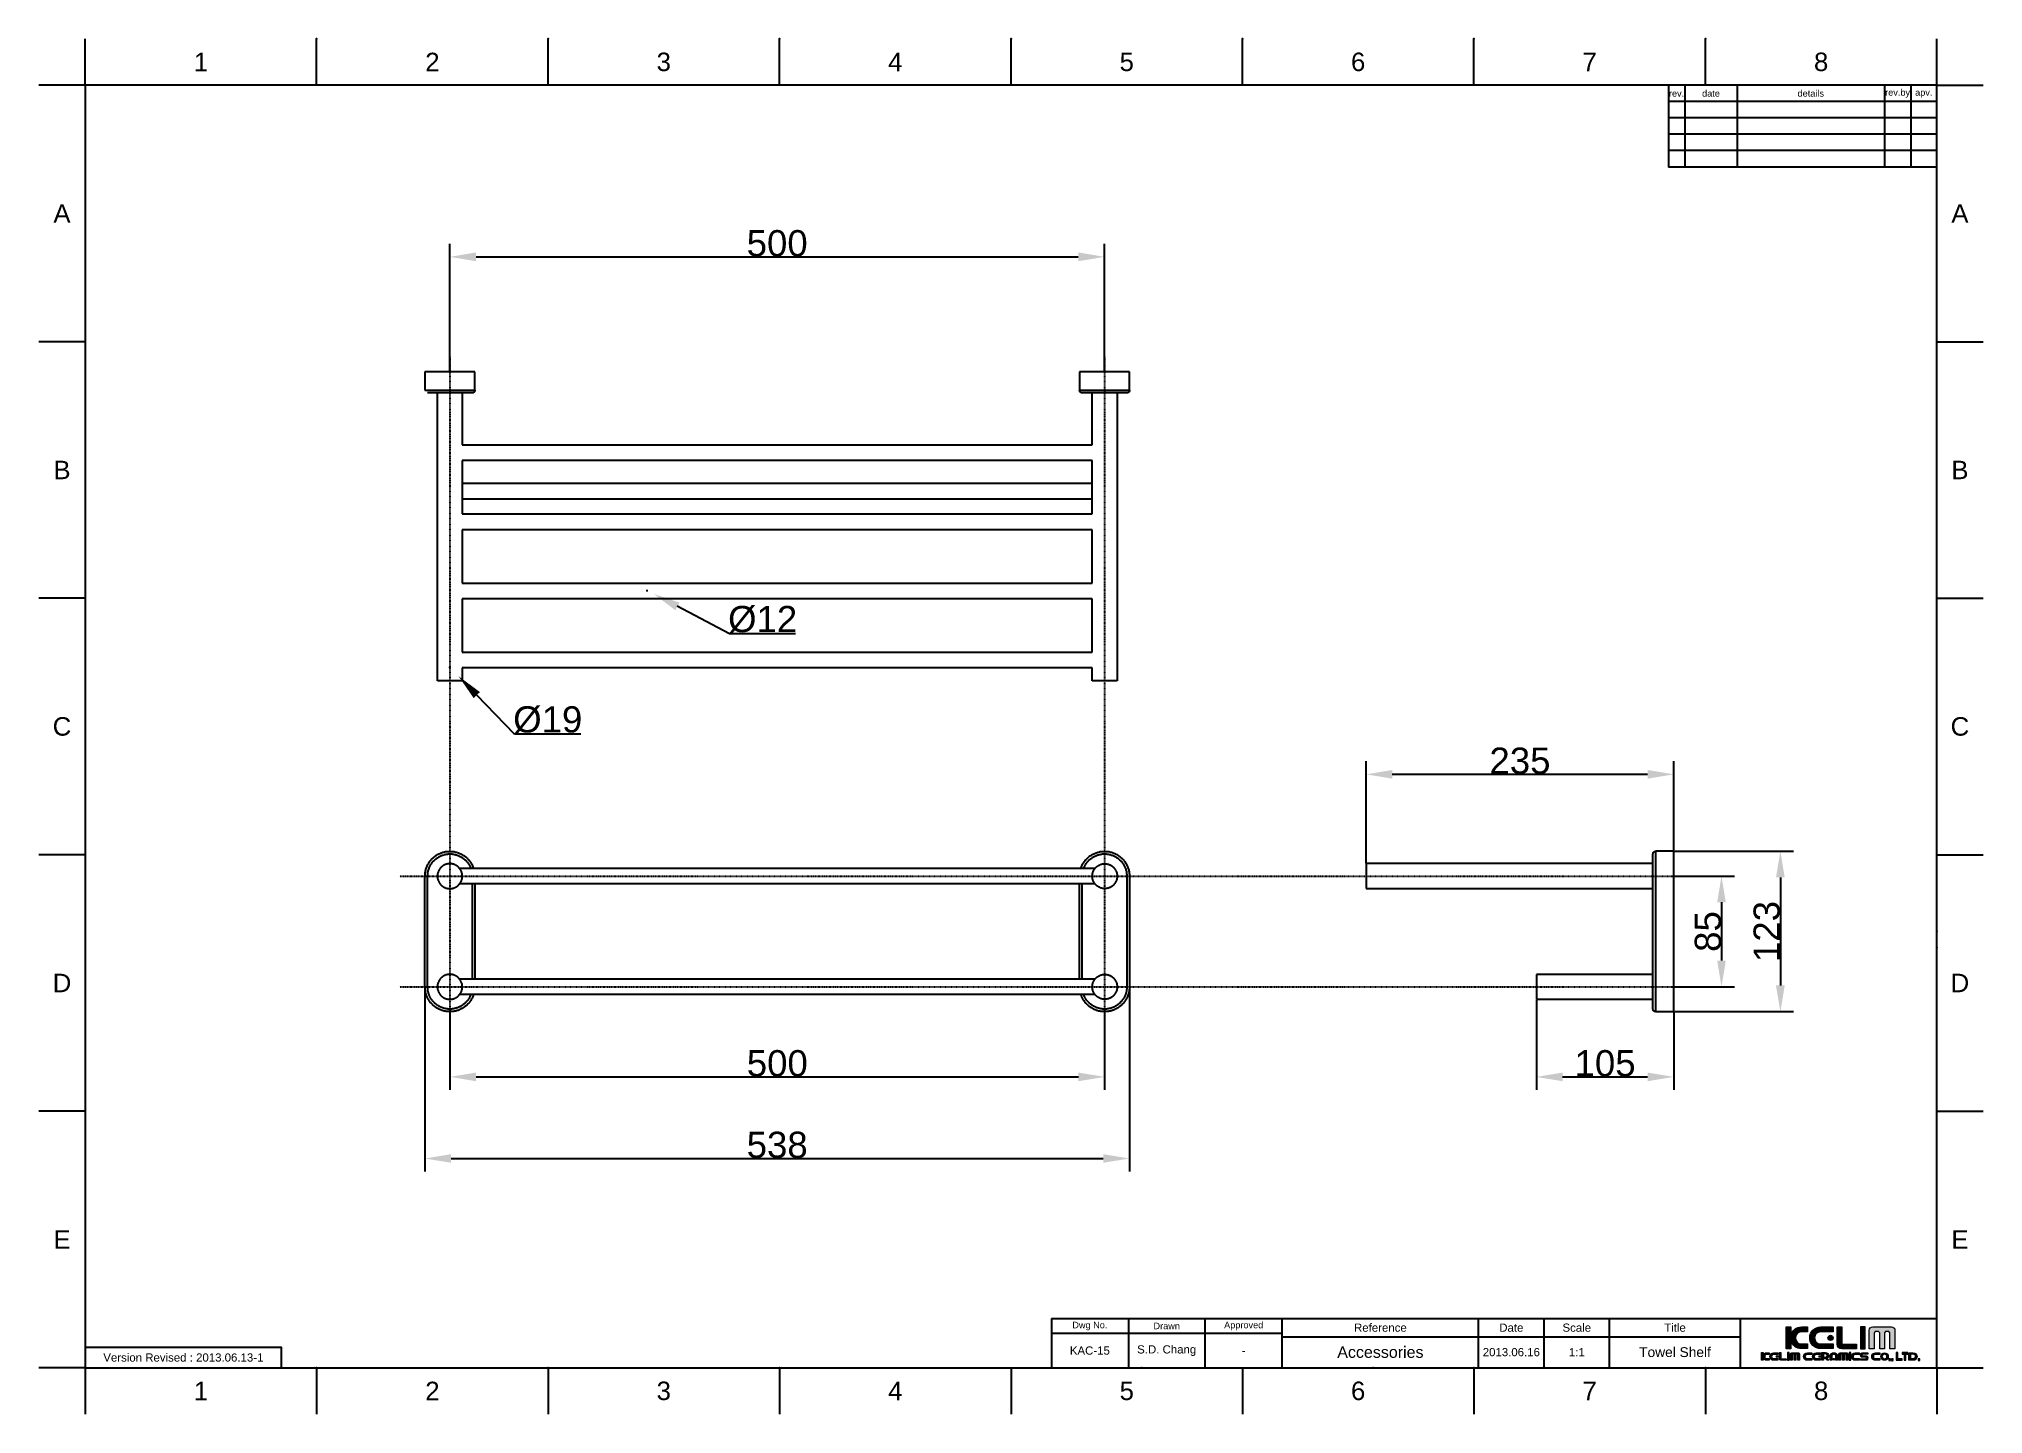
# Model space of a CAD drawing. Header units: millimetres. Extents: x 580 to 2065, y -13 to 1037.
import ezdxf

# ---------------------------------------------------------------- set-up
doc = ezdxf.new("R2010")
doc.units = ezdxf.units.MM
doc.header["$LTSCALE"] = 0.1
doc.linetypes.add('CENTER', pattern=[0.6, 0.375, -0.075, 0.075, -0.075])
for name, color, linetype in [('______', 1, 'CENTER'), ('DEFAULT', 7, 'Continuous'), ('FORM', 7, 'Continuous'), ('OUTLINE', 2, 'Continuous'), ('TEXT', 2, 'Continuous')]:
    doc.layers.add(name, color=color, linetype=linetype)
doc.styles.add('ARIAL', font='arial_0.ttf')
doc.styles.get("Standard").update_dxf_attribs({"font": 'arial_0.ttf'})
doc.dimstyles.new('DIMENSION STYLE 01', dxfattribs={"dimtxt": 20, "dimasz": 20, "dimexe": 10, "dimexo": 0.5, "dimgap": 0.09, "dimtad": 1, "dimtoh": 1, "dimdec": 0, "dimzin": 0, "dimdsep": 46, "dimtxsty": 'ARIAL', "dimcen": 0.5, "dimadec": 1, "dimazin": 0, "dimtfac": 1, "dimtdec": 4, "dimtofl": 0, "dimtmove": 0, "dimatfit": 3, "dimfxl": 1, "dimtolj": 1, "dimtzin": 0, "dimarcsym": 0})

msp = doc.modelspace()

# ---------------------------------------------------------------- texts
at = {"char_height": 14.1, "attachment_point": 5}
for s, width, insert in [('1', 50, (703.6, 1019.1)), ('2', 50, (880.4, 1019.1)), ('3', 50, (1057.1, 1019.1)), ('4', 50, (1233.9, 1019.1)), ('5', 50, (1410.7, 1019.1)), ('6', 50, (1587.4, 1019.1)), ('7', 50, (1764.2, 1019.1)), ('8', 50, (1941, 1019.1)), ('A', 10, (597.5, 903.4)), ('A', 10, (2047, 903.4)), ('B', 10, (597.5, 707.6)), ('B', 10, (2047, 707.6)), ('C', 10, (597.5, 511.7)), ('C', 10, (2047, 511.7)), ('D', 10, (597.5, 315.9)), ('D', 10, (2047, 315.9)), ('E', 10, (597.5, 120)), ('E', 10, (2047, 120)), ('1', 50, (703.6, 4.4)), ('2', 50, (880.4, 4.4)), ('3', 50, (1057.1, 4.4)), ('4', 50, (1233.9, 4.4)), ('5', 50, (1410.7, 4.4)), ('6', 50, (1587.4, 4.4)), ('7', 50, (1764.2, 4.4)), ('8', 50, (1941, 4.4))]:
    msp.add_mtext_dynamic_manual_height_columns(s, width=width, gutter_width=12.5, heights=[0], dxfattribs=dict(at, insert=insert))
at = {"layer": 'TEXT', "attachment_point": 5}
for s, width, insert, char_height in [('rev.', 5, (1830.6, 995.1), 5), ('date', 16, (1856.9, 995.1), 5), ('details', 45, (1933.1, 995.1), 5), ('rev.by', 8, (1999.4, 995.1), 5), ('apv.', 8, (2019.4, 995.1), 5), ('Dwg No.', 44.236, (1382.5, 54), 5), ('Drawn', 23.5, (1441.2, 54), 5), ('Approved', 23.5, (1500, 54), 5), ('Reference', 60, (1604.4, 52.7), 6.25), ('Date', 20, (1704.4, 52.7), 6.25), ('Scale', 20, (1754.4, 52.7), 6.25), ('Title', 40, (1829.4, 52.7), 6.25), ('Version Revised : 2013.06.13-1', 147.99, (690.2, 29.9), 6.25), ('KAC-15', 23.5, (1382.5, 35.2), 6.25), ('S.D. Chang', 46.414, (1441.2, 35.2), 6.25), ('-', 23.5, (1500, 35.2), 6.25), ('Accessories', 128.248, (1604.4, 34), 8.75), ('2013.06.16', 20, (1704.4, 34), 6.25), ('1:1', 20, (1754.4, 34), 6.25), ('Towel Shelf', 82.521, (1829.4, 34), 7.5)]:
    msp.add_mtext_dynamic_manual_height_columns(s, width=width, gutter_width=12.5, heights=[0], dxfattribs=dict(at, insert=insert, char_height=char_height))

# ---------------------------------------------------------------- blocks, each defined once
blk = doc.blocks.new('*D89')
at = {"layer": 'DEFAULT', "color": 0, "lineweight": -2, "transparency": 16777216}
for p, q in [((1043.9, 615.6), (1044.9, 615.6)), ((1044.4, 615.1), (1044.4, 616.1)), ((1107.4, 582.5), (1067.4, 603.5)), ((1157.7, 582.5), (1107.4, 582.5))]:
    blk.add_line(p, q, dxfattribs=at)
at = {"layer": 'DEFAULT', "color": 0, "transparency": 16777216}
blk.add_solid([(1069, 606.4), (1065.9, 600.5), (1049.7, 612.8)], dxfattribs=at)
at = {"layer": 'Defpoints', "color": 0, "transparency": 16777216}
for p in [(1039.1, 618.4), (1049.7, 612.8)]:
    blk.add_point(p, dxfattribs=at)
at = {"layer": 'DEFAULT', "color": 0, "transparency": 16777216, "insert": (1132.6, 593.4), "char_height": 20, "attachment_point": 5, "style": 'ARIAL'}
blk.add_mtext('\\A1;Ø12', dxfattribs=at)
blk = doc.blocks.new('*D90')
at = {"layer": 'DEFAULT', "color": 0, "lineweight": -2, "transparency": 16777216}
for p, q in [((893.2, 556.9), (894.2, 556.9)), ((893.7, 556.4), (893.7, 557.4)), ((943.2, 505.9), (914.3, 535.7)), ((993.7, 505.9), (943.2, 505.9))]:
    blk.add_line(p, q, dxfattribs=at)
at = {"layer": 'DEFAULT', "color": 0, "transparency": 16777216}
blk.add_solid([(916.7, 538), (911.9, 533.4), (900.4, 550.1)], dxfattribs=at)
at = {"layer": 'Defpoints', "color": 0, "transparency": 16777216}
for p in [(887.1, 563.7), (900.4, 550.1)]:
    blk.add_point(p, dxfattribs=at)
at = {"layer": 'DEFAULT', "color": 0, "transparency": 16777216, "insert": (968.5, 516.8), "char_height": 20, "attachment_point": 5, "style": 'ARIAL'}
blk.add_mtext('\\A1;Ø19', dxfattribs=at)
blk = doc.blocks.new('*D91')
at = {"layer": 'DEFAULT', "color": 0, "lineweight": -2, "transparency": 16777216}
for p, q in [((1723.5, 303), (1723.5, 234.2)), ((1828.5, 293.5), (1828.5, 234.2)), ((1743.5, 244.2), (1808.5, 244.2))]:
    blk.add_line(p, q, dxfattribs=at)
at = {"layer": 'DEFAULT', "color": 0, "transparency": 16777216}
for points in [[(1743.5, 247.5), (1743.5, 240.9), (1723.5, 244.2)], [(1808.5, 247.5), (1808.5, 240.9), (1828.5, 244.2)]]:
    blk.add_solid(points, dxfattribs=at)
at = {"layer": 'Defpoints', "color": 0, "transparency": 16777216}
for p in [(1723.5, 303.5), (1828.5, 294), (1828.5, 244.2)]:
    blk.add_point(p, dxfattribs=at)
at = {"layer": 'DEFAULT', "color": 0, "transparency": 16777216, "insert": (1776, 254.5), "char_height": 20, "attachment_point": 5, "style": 'ARIAL'}
blk.add_mtext('\\A1;105', dxfattribs=at)
blk = doc.blocks.new('*D92')
at = {"layer": 'DEFAULT', "color": 0, "lineweight": -2, "transparency": 16777216}
for p, q in [((893.7, 293.5), (893.7, 234.2)), ((1393.8, 293.5), (1393.8, 234.2)), ((913.7, 244.2), (1373.8, 244.2))]:
    blk.add_line(p, q, dxfattribs=at)
at = {"layer": 'DEFAULT', "color": 0, "transparency": 16777216}
for points in [[(913.7, 247.5), (913.7, 240.9), (893.7, 244.2)], [(1373.8, 247.5), (1373.8, 240.9), (1393.8, 244.2)]]:
    blk.add_solid(points, dxfattribs=at)
at = {"layer": 'Defpoints', "color": 0, "transparency": 16777216}
for p in [(893.7, 294), (1393.8, 294), (1393.8, 244.2)]:
    blk.add_point(p, dxfattribs=at)
at = {"layer": 'DEFAULT', "color": 0, "transparency": 16777216, "insert": (1143.8, 254.5), "char_height": 20, "attachment_point": 5, "style": 'ARIAL'}
blk.add_mtext('\\A1;500', dxfattribs=at)
blk = doc.blocks.new('*D93')
at = {"layer": 'DEFAULT', "color": 0, "lineweight": -2, "transparency": 16777216}
for p, q in [((1829, 416.5), (1919.9, 416.5)), ((1909.9, 396.5), (1909.9, 314)), ((1829, 294), (1919.9, 294))]:
    blk.add_line(p, q, dxfattribs=at)
at = {"layer": 'DEFAULT', "color": 0, "transparency": 16777216}
for points in [[(1906.5, 396.5), (1913.2, 396.5), (1909.9, 416.5)], [(1906.5, 314), (1913.2, 314), (1909.9, 294)]]:
    blk.add_solid(points, dxfattribs=at)
at = {"layer": 'Defpoints', "color": 0, "transparency": 16777216}
for p in [(1828.5, 416.5), (1828.5, 294), (1909.9, 294)]:
    blk.add_point(p, dxfattribs=at)
at = {"layer": 'DEFAULT', "color": 0, "transparency": 16777216, "insert": (1899.5, 355.2), "char_height": 20, "attachment_point": 5, "rotation": 90, "style": 'ARIAL'}
blk.add_mtext('\\A1;123', dxfattribs=at)
blk = doc.blocks.new('*D94')
at = {"layer": 'DEFAULT', "color": 0, "lineweight": -2, "transparency": 16777216}
for p, q in [((1829, 397.5), (1874.9, 397.5)), ((1864.9, 377.5), (1864.9, 333)), ((1829, 313), (1874.9, 313))]:
    blk.add_line(p, q, dxfattribs=at)
at = {"layer": 'DEFAULT', "color": 0, "transparency": 16777216}
for points in [[(1861.6, 377.5), (1868.2, 377.5), (1864.9, 397.5)], [(1861.6, 333), (1868.2, 333), (1864.9, 313)]]:
    blk.add_solid(points, dxfattribs=at)
at = {"layer": 'Defpoints', "color": 0, "transparency": 16777216}
for p in [(1828.5, 397.5), (1828.5, 313), (1864.9, 313)]:
    blk.add_point(p, dxfattribs=at)
at = {"layer": 'DEFAULT', "color": 0, "transparency": 16777216, "insert": (1854.6, 355.2), "char_height": 20, "attachment_point": 5, "rotation": 90, "style": 'ARIAL'}
blk.add_mtext('\\A1;85', dxfattribs=at)
blk = doc.blocks.new('*D95')
at = {"layer": 'DEFAULT', "color": 0, "lineweight": -2, "transparency": 16777216}
for p, q in [((1593.5, 407.5), (1593.5, 485.2)), ((1808.5, 475.2), (1613.5, 475.2)), ((1828.5, 417), (1828.5, 485.2))]:
    blk.add_line(p, q, dxfattribs=at)
at = {"layer": 'DEFAULT', "color": 0, "transparency": 16777216}
for points in [[(1613.5, 478.5), (1613.5, 471.9), (1593.5, 475.2)], [(1808.5, 478.5), (1808.5, 471.9), (1828.5, 475.2)]]:
    blk.add_solid(points, dxfattribs=at)
at = {"layer": 'Defpoints', "color": 0, "transparency": 16777216}
for p in [(1593.5, 475.2), (1828.5, 416.5), (1593.5, 407)]:
    blk.add_point(p, dxfattribs=at)
at = {"layer": 'DEFAULT', "color": 0, "transparency": 16777216, "insert": (1711, 485.5), "char_height": 20, "attachment_point": 5, "style": 'ARIAL'}
blk.add_mtext('\\A1;235', dxfattribs=at)
blk = doc.blocks.new('*D96')
at = {"layer": 'DEFAULT', "color": 0, "lineweight": -2, "transparency": 16777216}
for p, q in [((874.7, 312.5), (874.7, 171.9)), ((1412.7, 312.5), (1412.7, 171.9)), ((894.7, 181.9), (1392.7, 181.9))]:
    blk.add_line(p, q, dxfattribs=at)
at = {"layer": 'DEFAULT', "color": 0, "transparency": 16777216}
for points in [[(894.7, 185.2), (894.7, 178.6), (874.7, 181.9)], [(1392.7, 185.2), (1392.7, 178.6), (1412.7, 181.9)]]:
    blk.add_solid(points, dxfattribs=at)
at = {"layer": 'Defpoints', "color": 0, "transparency": 16777216}
for p in [(874.7, 313), (1412.7, 313), (1412.7, 181.9)]:
    blk.add_point(p, dxfattribs=at)
at = {"layer": 'DEFAULT', "color": 0, "transparency": 16777216, "insert": (1143.7, 192.2), "char_height": 20, "attachment_point": 5, "style": 'ARIAL'}
blk.add_mtext('\\A1;538', dxfattribs=at)
blk = doc.blocks.new('*D97')
at = {"layer": 'DEFAULT', "color": 0, "lineweight": -2, "transparency": 16777216}
for p, q in [((893.7, 782.9), (893.7, 880.3)), ((1393.7, 782.9), (1393.7, 880.3)), ((913.7, 870.3), (1373.7, 870.3))]:
    blk.add_line(p, q, dxfattribs=at)
at = {"layer": 'DEFAULT', "color": 0, "transparency": 16777216}
for points in [[(913.7, 873.7), (913.7, 867), (893.7, 870.3)], [(1373.7, 873.7), (1373.7, 867), (1393.7, 870.3)]]:
    blk.add_solid(points, dxfattribs=at)
at = {"layer": 'Defpoints', "color": 0, "transparency": 16777216}
for p in [(1393.7, 870.3), (893.7, 782.4), (1393.7, 782.4)]:
    blk.add_point(p, dxfattribs=at)
at = {"layer": 'DEFAULT', "color": 0, "transparency": 16777216, "insert": (1143.7, 880.6), "char_height": 20, "attachment_point": 5, "style": 'ARIAL'}
blk.add_mtext('\\A1;500', dxfattribs=at)

# ---------------------------------------------------------------- dimensions: what is measured, and where the dimension line sits
at = {"layer": 'DEFAULT'}
for base, p1, p2, picture, middle in [((1393.7, 870.3), (893.7, 782.4), (1393.7, 782.4), '*D97', (1143.7, 880.6)), ((1593.5, 475.2), (1828.5, 416.5), (1593.5, 407), '*D95', (1711, 485.5)), ((1412.7, 181.9), (874.7, 313), (1412.7, 313), '*D96', (1143.7, 192.2)), ((1828.5, 244.2), (1723.5, 303.5), (1828.5, 294), '*D91', (1776, 254.5)), ((1393.8, 244.2), (893.7, 294), (1393.8, 294), '*D92', (1143.8, 254.5))]:
    dim = msp.add_linear_dim(base=base, p1=p1, p2=p2, dimstyle='DIMENSION STYLE 01', dxfattribs=at)
    dim.commit()
    dim.dimension.update_dxf_attribs({"geometry": picture, "text_midpoint": middle})
dim = msp.add_diameter_dim_2p(p1=(1039.1, 618.4), p2=(1049.7, 612.8), text='Ø12', dimstyle='DIMENSION STYLE 01', dxfattribs=at)
dim.commit()
dim.dimension.update_dxf_attribs({"geometry": '*D89', "text_midpoint": (1132.6, 582.5), "dimtype": 163})
dim = msp.add_diameter_dim_2p(p1=(887.1, 563.7), p2=(900.4, 550.1), text='Ø19', dimstyle='DIMENSION STYLE 01', dxfattribs=at)
dim.commit()
dim.dimension.update_dxf_attribs({"geometry": '*D90', "text_midpoint": (968.5, 516.8)})
for base, p1, p2, picture, middle in [((1909.8504, 293.9521), (1828.5423, 416.4522), (1828.5423, 293.9521), '*D93', (1899.5421, 355.2022)), ((1864.8958, 312.9521), (1828.5423, 397.4522), (1828.5423, 312.9521), '*D94', (1854.5943, 355.2022))]:
    dim = msp.add_linear_dim(base=base, p1=p1, p2=p2, angle=90, dimstyle='DIMENSION STYLE 01', dxfattribs=at)
    dim.commit()
    dim.dimension.update_dxf_attribs({"geometry": picture, "text_midpoint": middle})

# ---------------------------------------------------------------- hatches: boundary and pattern name
at = {"layer": 'TEXT'}
h = msp.add_hatch(color=2, dxfattribs=at)
h.dxf.hatch_style = 2
edge = h.paths.add_edge_path()
edge.add_spline(control_points=[(1930.7, 40.4), (1930.7, 40.4), (1925.9, 40.4), (1925.9, 40.4), (1923.3, 40.4), (1921.3, 42.4), (1921.3, 44.9), (1921.3, 47.5), (1923.3, 49.5), (1925.9, 49.5), (1925.9, 49.5), (1930.7, 49.5), (1930.7, 49.5), (1930.7, 49.5), (1930.7, 53.3), (1930.7, 53.3), (1930.7, 53.3), (1925.9, 53.3), (1925.9, 53.3), (1922.1, 53.3), (1918.9, 50.7), (1917.9, 47.2), (1917.9, 47.2), (1917.9, 53.4), (1917.9, 53.4), (1917.9, 53.4), (1914.4, 53.4), (1914.4, 53.4), (1914.4, 53.4), (1914.4, 36.6), (1914.4, 36.6), (1914.4, 36.6), (1917.9, 36.6), (1917.9, 36.6), (1917.9, 36.6), (1917.9, 42.8), (1917.9, 42.8), (1918.9, 39.3), (1922.1, 36.7), (1925.9, 36.7), (1925.9, 36.7), (1930.7, 36.7), (1930.7, 36.7), (1930.7, 36.7), (1930.7, 40.4), (1930.7, 40.4)], knot_values=[0, 0, 0, 0, 1, 1, 1, 2, 2, 2, 3, 3, 3, 4, 4, 4, 5, 5, 5, 6, 6, 6, 7, 7, 7, 8, 8, 8, 9, 9, 9, 10, 10, 10, 11, 11, 11, 12, 12, 12, 13, 13, 13, 14, 14, 14, 15, 15, 15, 15], degree=3, periodic=0)
h = msp.add_hatch(color=256, dxfattribs=at)
h.dxf.hatch_style = 2
edge = h.paths.add_edge_path()
edge.add_spline(control_points=[(1940.6, 36.7), (1940.6, 36.7), (1950.2, 36.7), (1950.2, 36.7), (1950.2, 36.7), (1950.2, 40.4), (1950.2, 40.4), (1950.2, 40.4), (1940.6, 40.4), (1940.6, 40.4), (1938, 40.4), (1936, 42.4), (1936, 44.9), (1936, 47.5), (1938, 49.5), (1940.6, 49.5), (1940.6, 49.5), (1950.2, 49.5), (1950.2, 49.5), (1950.2, 49.5), (1950.2, 53.3), (1950.2, 53.3), (1950.2, 53.3), (1940.6, 53.3), (1940.6, 53.3), (1936, 53.3), (1932.3, 49.6), (1932.3, 45), (1932.3, 40.4), (1936, 36.7), (1940.6, 36.7)], knot_values=[0, 0, 0, 0, 1, 1, 1, 2, 2, 2, 3, 3, 3, 4, 4, 4, 5, 5, 5, 6, 6, 6, 7, 7, 7, 8, 8, 8, 9, 9, 9, 10, 10, 10, 10], degree=3, periodic=0)
h = msp.add_hatch(color=2, dxfattribs=at)
h.dxf.hatch_style = 2
edge = h.paths.add_edge_path()
edge.add_spline(control_points=[(1946.2, 44.9), (1946.2, 43.8), (1947.1, 42.9), (1948.2, 42.9), (1949.3, 42.9), (1950.2, 43.8), (1950.2, 44.9), (1950.2, 46), (1949.3, 46.9), (1948.2, 46.9), (1947.1, 46.9), (1946.2, 46), (1946.2, 44.9)], knot_values=[0, 0, 0, 0, 1, 1, 1, 2, 2, 2, 3, 3, 3, 4, 4, 4, 4], degree=3, periodic=0)
h = msp.add_hatch(color=2, dxfattribs=at)
h.dxf.hatch_style = 2
edge = h.paths.add_edge_path()
edge.add_spline(control_points=[(1956.7, 36.6), (1956.7, 36.6), (1968.1, 36.6), (1968.1, 36.6), (1968.1, 36.6), (1968.1, 40.1), (1968.1, 40.1), (1968.1, 40.1), (1956.8, 40.1), (1956.8, 40.1), (1956.8, 40.1), (1956.8, 40.1), (1956.8, 40.1), (1956.8, 40.1), (1956.8, 53.4), (1956.8, 53.4), (1956.8, 53.4), (1953.2, 53.4), (1953.2, 53.4), (1953.2, 53.4), (1953.2, 40.1), (1953.2, 40.1), (1953.2, 40.1), (1953.2, 40.1), (1953.2, 40.1), (1953.2, 38.1), (1954.8, 36.5), (1956.8, 36.5), (1956.8, 36.5), (1956.7, 36.6), (1956.7, 36.6)], knot_values=[0, 0, 0, 0, 1, 1, 1, 2, 2, 2, 3, 3, 3, 4, 4, 4, 5, 5, 5, 6, 6, 6, 7, 7, 7, 8, 8, 8, 9, 9, 9, 10, 10, 10, 10], degree=3, periodic=0)
h = msp.add_hatch(color=2, dxfattribs=at)
h.dxf.hatch_style = 2
h.paths.add_polyline_path([(1974.6, 53.4), (1971, 53.4), (1971, 36.6), (1974.6, 36.6)])
h = msp.add_hatch(color=2, dxfattribs=at)
h.dxf.hatch_style = 2
edge = h.paths.add_edge_path()
edge.add_spline(control_points=[(1994.8, 53.3), (1994.8, 53.3), (1980.4, 53.3), (1980.4, 53.3), (1978.9, 53.3), (1977.7, 52.2), (1977.7, 50.7), (1977.7, 50.7), (1977.7, 36.6), (1977.7, 36.6), (1977.7, 36.6), (1981.5, 36.6), (1981.5, 36.6), (1981.5, 36.6), (1981.5, 48.9), (1981.5, 48.9), (1981.5, 48.9), (1982.3, 49.7), (1982.3, 49.7), (1982.3, 49.7), (1984.9, 49.7), (1984.9, 49.7), (1984.9, 49.7), (1985.7, 48.9), (1985.7, 48.9), (1985.7, 48.9), (1985.7, 36.6), (1985.7, 36.6), (1985.7, 36.6), (1989.4, 36.6), (1989.4, 36.6), (1989.4, 36.6), (1989.4, 48.9), (1989.4, 48.9), (1989.4, 48.9), (1990.2, 49.7), (1990.2, 49.7), (1990.2, 49.7), (1992.7, 49.7), (1992.7, 49.7), (1992.7, 49.7), (1993.5, 48.9), (1993.5, 48.9), (1993.5, 48.9), (1993.5, 36.6), (1993.5, 36.6), (1993.5, 36.6), (1997.4, 36.6), (1997.4, 36.6), (1997.4, 36.6), (1997.4, 50.7), (1997.4, 50.7), (1997.4, 52.2), (1996.2, 53.3), (1994.8, 53.3)], knot_values=[0, 0, 0, 0, 1, 1, 1, 2, 2, 2, 3, 3, 3, 4, 4, 4, 5, 5, 5, 6, 6, 6, 7, 7, 7, 8, 8, 8, 9, 9, 9, 10, 10, 10, 11, 11, 11, 12, 12, 12, 13, 13, 13, 14, 14, 14, 15, 15, 15, 16, 16, 16, 17, 17, 17, 18, 18, 18, 18], degree=3, periodic=0)
h = msp.add_hatch(color=2, dxfattribs=at)
h.dxf.hatch_style = 2
edge = h.paths.add_edge_path()
edge.add_spline(control_points=[(1896.8, 31.5), (1896.8, 31.5), (1896.8, 33.7), (1896.8, 33.7), (1896.8, 33.7), (1895.5, 33.7), (1895.5, 33.7), (1895.5, 33.7), (1895.5, 27.8), (1895.5, 27.8), (1895.5, 27.8), (1896.8, 27.8), (1896.8, 27.8), (1896.8, 27.8), (1896.8, 29.9), (1896.8, 29.9), (1897.1, 28.7), (1898.2, 27.8), (1899.5, 27.8), (1899.5, 27.8), (1901.2, 27.8), (1901.2, 27.8), (1901.2, 27.8), (1901.2, 29.1), (1901.2, 29.1), (1901.2, 29.1), (1899.5, 29.1), (1899.5, 29.1), (1898.6, 29.1), (1897.9, 29.8), (1897.9, 30.7), (1897.9, 31.6), (1898.6, 32.3), (1899.5, 32.3), (1899.5, 32.3), (1901.2, 32.3), (1901.2, 32.3), (1901.2, 32.3), (1901.2, 33.6), (1901.2, 33.6), (1901.2, 33.6), (1899.5, 33.6), (1899.5, 33.6), (1898.2, 33.6), (1897.1, 32.7), (1896.8, 31.5)], knot_values=[0, 0, 0, 0, 1, 1, 1, 2, 2, 2, 3, 3, 3, 4, 4, 4, 5, 5, 5, 6, 6, 6, 7, 7, 7, 8, 8, 8, 9, 9, 9, 10, 10, 10, 11, 11, 11, 12, 12, 12, 13, 13, 13, 14, 14, 14, 15, 15, 15, 15], degree=3, periodic=0)
h = msp.add_hatch(color=2, dxfattribs=at)
h.dxf.hatch_style = 2
edge = h.paths.add_edge_path()
edge.add_spline(control_points=[(1901.8, 30.7), (1901.8, 29.1), (1903.1, 27.8), (1904.7, 27.8), (1904.7, 27.8), (1908, 27.8), (1908, 27.8), (1908, 27.8), (1908, 29.1), (1908, 29.1), (1908, 29.1), (1904.7, 29.1), (1904.7, 29.1), (1903.8, 29.1), (1903.1, 29.8), (1903.1, 30.7), (1903.1, 31.6), (1903.8, 32.3), (1904.7, 32.3), (1904.7, 32.3), (1908, 32.3), (1908, 32.3), (1908, 32.3), (1908, 33.6), (1908, 33.6), (1908, 33.6), (1904.7, 33.6), (1904.7, 33.6), (1903.1, 33.6), (1901.8, 32.3), (1901.8, 30.7)], knot_values=[0, 0, 0, 0, 1, 1, 1, 2, 2, 2, 3, 3, 3, 4, 4, 4, 5, 5, 5, 6, 6, 6, 7, 7, 7, 8, 8, 8, 9, 9, 9, 10, 10, 10, 10], degree=3, periodic=0)
h = msp.add_hatch(color=2, dxfattribs=at)
h.dxf.hatch_style = 2
edge = h.paths.add_edge_path()
edge.add_spline(control_points=[(1906.6, 30.7), (1906.6, 30.3), (1906.9, 30), (1907.3, 30), (1907.7, 30), (1908, 30.3), (1908, 30.7), (1908, 31.1), (1907.7, 31.4), (1907.3, 31.4), (1906.9, 31.4), (1906.6, 31.1), (1906.6, 30.7)], knot_values=[0, 0, 0, 0, 1, 1, 1, 2, 2, 2, 3, 3, 3, 4, 4, 4, 4], degree=3, periodic=0)
h = msp.add_hatch(color=2, dxfattribs=at)
h.dxf.hatch_style = 2
edge = h.paths.add_edge_path()
edge.add_spline(control_points=[(1910.3, 29), (1910.3, 29), (1910.3, 33.7), (1910.3, 33.7), (1910.3, 33.7), (1909.1, 33.7), (1909.1, 33.7), (1909.1, 33.7), (1909.1, 29), (1909.1, 29), (1909.1, 29), (1909.1, 29), (1909.1, 29), (1909.1, 28.3), (1909.6, 27.8), (1910.3, 27.8), (1910.3, 27.8), (1910.3, 27.8), (1910.3, 27.8), (1910.3, 27.8), (1914.3, 27.8), (1914.3, 27.8), (1914.3, 27.8), (1914.3, 29), (1914.3, 29), (1914.3, 29), (1910.3, 29), (1910.3, 29), (1910.3, 29), (1910.3, 29), (1910.3, 29)], knot_values=[0, 0, 0, 0, 1, 1, 1, 2, 2, 2, 3, 3, 3, 4, 4, 4, 5, 5, 5, 6, 6, 6, 7, 7, 7, 8, 8, 8, 9, 9, 9, 10, 10, 10, 10], degree=3, periodic=0)
h = msp.add_hatch(color=2, dxfattribs=at)
h.dxf.hatch_style = 2
h.paths.add_polyline_path([(1915.3, 27.8), (1916.5, 27.8), (1916.5, 33.7), (1915.3, 33.7)])
h = msp.add_hatch(color=2, dxfattribs=at)
h.dxf.hatch_style = 2
edge = h.paths.add_edge_path()
edge.add_spline(control_points=[(1923.6, 33.6), (1923.6, 33.6), (1918.5, 33.6), (1918.5, 33.6), (1918, 33.6), (1917.6, 33.2), (1917.6, 32.7), (1917.6, 32.7), (1917.6, 27.8), (1917.6, 27.8), (1917.6, 27.8), (1918.9, 27.8), (1918.9, 27.8), (1918.9, 27.8), (1918.9, 32.1), (1918.9, 32.1), (1918.9, 32.1), (1919.2, 32.4), (1919.2, 32.4), (1919.2, 32.4), (1920.1, 32.4), (1920.1, 32.4), (1920.1, 32.4), (1920.4, 32.1), (1920.4, 32.1), (1920.4, 32.1), (1920.4, 27.8), (1920.4, 27.8), (1920.4, 27.8), (1921.7, 27.8), (1921.7, 27.8), (1921.7, 27.8), (1921.7, 32.1), (1921.7, 32.1), (1921.7, 32.1), (1922, 32.4), (1922, 32.4), (1922, 32.4), (1922.8, 32.4), (1922.8, 32.4), (1922.8, 32.4), (1923.1, 32.1), (1923.1, 32.1), (1923.1, 32.1), (1923.1, 27.8), (1923.1, 27.8), (1923.1, 27.8), (1924.5, 27.8), (1924.5, 27.8), (1924.5, 27.8), (1924.5, 32.7), (1924.5, 32.7), (1924.5, 33.2), (1924.1, 33.6), (1923.6, 33.6)], knot_values=[0, 0, 0, 0, 1, 1, 1, 2, 2, 2, 3, 3, 3, 4, 4, 4, 5, 5, 5, 6, 6, 6, 7, 7, 7, 8, 8, 8, 9, 9, 9, 10, 10, 10, 11, 11, 11, 12, 12, 12, 13, 13, 13, 14, 14, 14, 15, 15, 15, 16, 16, 16, 17, 17, 17, 18, 18, 18, 18], degree=3, periodic=0)
h = msp.add_hatch(color=2, dxfattribs=at)
h.dxf.hatch_style = 2
edge = h.paths.add_edge_path()
edge.add_spline(control_points=[(1927.6, 30.7), (1927.6, 29.1), (1928.9, 27.8), (1930.5, 27.8), (1930.5, 27.8), (1933.8, 27.8), (1933.8, 27.8), (1933.8, 27.8), (1933.8, 29.1), (1933.8, 29.1), (1933.8, 29.1), (1930.4, 29.1), (1930.4, 29.1), (1929.6, 29.1), (1928.8, 29.8), (1928.8, 30.7), (1928.8, 31.6), (1929.6, 32.3), (1930.4, 32.3), (1930.4, 32.3), (1933.8, 32.3), (1933.8, 32.3), (1933.8, 32.3), (1933.8, 33.6), (1933.8, 33.6), (1933.8, 33.6), (1930.5, 33.6), (1930.5, 33.6), (1928.9, 33.6), (1927.6, 32.3), (1927.6, 30.7)], knot_values=[0, 0, 0, 0, 1, 1, 1, 2, 2, 2, 3, 3, 3, 4, 4, 4, 5, 5, 5, 6, 6, 6, 7, 7, 7, 8, 8, 8, 9, 9, 9, 10, 10, 10, 10], degree=3, periodic=0)
h = msp.add_hatch(color=2, dxfattribs=at)
h.dxf.hatch_style = 2
edge = h.paths.add_edge_path()
edge.add_spline(control_points=[(1934.4, 30.7), (1934.4, 29.1), (1935.7, 27.8), (1937.3, 27.8), (1937.3, 27.8), (1940.6, 27.8), (1940.6, 27.8), (1940.6, 27.8), (1940.6, 29.1), (1940.6, 29.1), (1940.6, 29.1), (1937.3, 29.1), (1937.3, 29.1), (1936.4, 29.1), (1935.7, 29.8), (1935.7, 30.7), (1935.7, 31.6), (1936.4, 32.3), (1937.3, 32.3), (1937.3, 32.3), (1940.6, 32.3), (1940.6, 32.3), (1940.6, 32.3), (1940.6, 33.6), (1940.6, 33.6), (1940.6, 33.6), (1937.3, 33.6), (1937.3, 33.6), (1935.7, 33.6), (1934.4, 32.3), (1934.4, 30.7)], knot_values=[0, 0, 0, 0, 1, 1, 1, 2, 2, 2, 3, 3, 3, 4, 4, 4, 5, 5, 5, 6, 6, 6, 7, 7, 7, 8, 8, 8, 9, 9, 9, 10, 10, 10, 10], degree=3, periodic=0)
h = msp.add_hatch(color=2, dxfattribs=at)
h.dxf.hatch_style = 2
edge = h.paths.add_edge_path()
edge.add_spline(control_points=[(1939.2, 30.7), (1939.2, 30.3), (1939.5, 30), (1939.9, 30), (1940.3, 30), (1940.6, 30.3), (1940.6, 30.7), (1940.6, 31.1), (1940.3, 31.4), (1939.9, 31.4), (1939.5, 31.4), (1939.2, 31.1), (1939.2, 30.7)], knot_values=[0, 0, 0, 0, 1, 1, 1, 2, 2, 2, 3, 3, 3, 4, 4, 4, 4], degree=3, periodic=0)
h = msp.add_hatch(color=2, dxfattribs=at)
h.dxf.hatch_style = 2
edge = h.paths.add_edge_path()
edge.add_spline(control_points=[(1946.9, 31.5), (1946.9, 32.7), (1945.8, 33.7), (1944.4, 33.7), (1944.4, 33.7), (1942.8, 33.7), (1942.8, 33.7), (1942.8, 33.7), (1941.6, 33.7), (1941.6, 33.7), (1941.6, 33.7), (1941.6, 32.7), (1941.6, 32.7), (1941.6, 32.7), (1941.6, 30.3), (1941.6, 30.3), (1941.6, 30.3), (1941.6, 29.3), (1941.6, 29.3), (1941.6, 29.3), (1941.6, 27.8), (1941.6, 27.8), (1941.6, 27.8), (1942.8, 27.8), (1942.8, 27.8), (1942.8, 27.8), (1942.8, 29.3), (1942.8, 29.3), (1942.8, 29.3), (1944.3, 29.3), (1944.3, 29.3), (1944.3, 29.3), (1945.6, 27.8), (1945.6, 27.8), (1945.6, 27.8), (1946.9, 27.8), (1946.9, 27.8), (1946.9, 27.8), (1945.4, 29.5), (1945.4, 29.5), (1946.3, 29.8), (1946.9, 30.6), (1946.9, 31.5)], knot_values=[0, 0, 0, 0, 1, 1, 1, 2, 2, 2, 3, 3, 3, 4, 4, 4, 5, 5, 5, 6, 6, 6, 7, 7, 7, 8, 8, 8, 9, 9, 9, 10, 10, 10, 11, 11, 11, 12, 12, 12, 13, 13, 13, 14, 14, 14, 14], degree=3, periodic=0)
edge = h.paths.add_edge_path()
edge.add_spline(control_points=[(1944.4, 30.3), (1944.4, 30.3), (1942.8, 30.3), (1942.8, 30.3), (1942.8, 30.3), (1942.8, 32.7), (1942.8, 32.7), (1942.8, 32.7), (1944.4, 32.7), (1944.4, 32.7), (1945.2, 32.7), (1945.8, 32.2), (1945.8, 31.5), (1945.8, 30.8), (1945.2, 30.3), (1944.4, 30.3)], knot_values=[0, 0, 0, 0, 1, 1, 1, 2, 2, 2, 3, 3, 3, 4, 4, 4, 5, 5, 5, 5], degree=3, periodic=0)
h = msp.add_hatch(color=2, dxfattribs=at)
h.dxf.hatch_style = 2
edge = h.paths.add_edge_path()
edge.add_spline(control_points=[(1950.7, 33.6), (1949.1, 33.6), (1947.8, 32.4), (1947.8, 30.9), (1947.8, 30.9), (1947.8, 27.8), (1947.8, 27.8), (1947.8, 27.8), (1949.1, 27.8), (1949.1, 27.8), (1949.1, 27.8), (1949.1, 31), (1949.1, 31), (1949.1, 31.8), (1949.8, 32.4), (1950.7, 32.4), (1951.6, 32.4), (1952.3, 31.8), (1952.3, 31), (1952.3, 31), (1952.3, 27.8), (1952.3, 27.8), (1952.3, 27.8), (1953.6, 27.8), (1953.6, 27.8), (1953.6, 27.8), (1953.6, 30.9), (1953.6, 30.9), (1953.6, 32.4), (1952.3, 33.6), (1950.7, 33.6)], knot_values=[0, 0, 0, 0, 1, 1, 1, 2, 2, 2, 3, 3, 3, 4, 4, 4, 5, 5, 5, 6, 6, 6, 7, 7, 7, 8, 8, 8, 9, 9, 9, 10, 10, 10, 10], degree=3, periodic=0)
h = msp.add_hatch(color=2, dxfattribs=at)
h.dxf.hatch_style = 2
edge = h.paths.add_edge_path()
edge.add_spline(control_points=[(1960.5, 33.6), (1960.5, 33.6), (1955.5, 33.6), (1955.5, 33.6), (1955, 33.6), (1954.5, 33.2), (1954.5, 32.7), (1954.5, 32.7), (1954.5, 27.8), (1954.5, 27.8), (1954.5, 27.8), (1955.9, 27.8), (1955.9, 27.8), (1955.9, 27.8), (1955.9, 32.1), (1955.9, 32.1), (1955.9, 32.1), (1956.2, 32.4), (1956.2, 32.4), (1956.2, 32.4), (1957, 32.4), (1957, 32.4), (1957, 32.4), (1957.3, 32.1), (1957.3, 32.1), (1957.3, 32.1), (1957.3, 27.8), (1957.3, 27.8), (1957.3, 27.8), (1958.6, 27.8), (1958.6, 27.8), (1958.6, 27.8), (1958.6, 32.1), (1958.6, 32.1), (1958.6, 32.1), (1958.9, 32.4), (1958.9, 32.4), (1958.9, 32.4), (1959.8, 32.4), (1959.8, 32.4), (1959.8, 32.4), (1960.1, 32.1), (1960.1, 32.1), (1960.1, 32.1), (1960.1, 27.8), (1960.1, 27.8), (1960.1, 27.8), (1961.4, 27.8), (1961.4, 27.8), (1961.4, 27.8), (1961.4, 32.7), (1961.4, 32.7), (1961.4, 33.2), (1961, 33.6), (1960.5, 33.6)], knot_values=[0, 0, 0, 0, 1, 1, 1, 2, 2, 2, 3, 3, 3, 4, 4, 4, 5, 5, 5, 6, 6, 6, 7, 7, 7, 8, 8, 8, 9, 9, 9, 10, 10, 10, 11, 11, 11, 12, 12, 12, 13, 13, 13, 14, 14, 14, 15, 15, 15, 16, 16, 16, 17, 17, 17, 18, 18, 18, 18], degree=3, periodic=0)
h = msp.add_hatch(color=2, dxfattribs=at)
h.dxf.hatch_style = 2
h.paths.add_polyline_path([(1962.5, 27.8), (1963.7, 27.8), (1963.7, 33.7), (1962.5, 33.7)])
h = msp.add_hatch(color=2, dxfattribs=at)
h.dxf.hatch_style = 2
edge = h.paths.add_edge_path()
edge.add_spline(control_points=[(1964.1, 30.7), (1964.1, 29.1), (1965.4, 27.8), (1967, 27.8), (1967, 27.8), (1970.3, 27.8), (1970.3, 27.8), (1970.3, 27.8), (1970.3, 29.1), (1970.3, 29.1), (1970.3, 29.1), (1967, 29.1), (1967, 29.1), (1966.1, 29.1), (1965.4, 29.8), (1965.4, 30.7), (1965.4, 31.6), (1966.1, 32.3), (1967, 32.3), (1967, 32.3), (1970.3, 32.3), (1970.3, 32.3), (1970.3, 32.3), (1970.3, 33.6), (1970.3, 33.6), (1970.3, 33.6), (1967, 33.6), (1967, 33.6), (1965.4, 33.6), (1964.1, 32.3), (1964.1, 30.7)], knot_values=[0, 0, 0, 0, 1, 1, 1, 2, 2, 2, 3, 3, 3, 4, 4, 4, 5, 5, 5, 6, 6, 6, 7, 7, 7, 8, 8, 8, 9, 9, 9, 10, 10, 10, 10], degree=3, periodic=0)
h = msp.add_hatch(color=2, dxfattribs=at)
h.dxf.hatch_style = 2
edge = h.paths.add_edge_path()
edge.add_spline(control_points=[(1971, 31.8), (1971, 30), (1972.8, 30.2), (1972.8, 30.2), (1972.8, 30.2), (1972.8, 30.2), (1972.8, 30.2), (1972.8, 30.2), (1974.8, 30.2), (1974.8, 30.2), (1974.8, 30.2), (1975.1, 30.2), (1975.1, 30.2), (1975.1, 30.2), (1975.6, 30.1), (1975.6, 29.7), (1975.6, 29.2), (1975.3, 29), (1975.1, 29), (1975.1, 29), (1971, 29), (1971, 29), (1971, 29), (1971, 27.8), (1971, 27.8), (1971, 27.8), (1975.1, 27.8), (1975.1, 27.8), (1975.1, 27.8), (1976.7, 27.8), (1976.7, 29.6), (1976.7, 31.4), (1974.8, 31.3), (1974.8, 31.3), (1974.8, 31.3), (1974.8, 31.3), (1974.8, 31.3), (1974.8, 31.3), (1972.8, 31.3), (1972.8, 31.3), (1972.8, 31.3), (1972.5, 31.3), (1972.5, 31.3), (1972.5, 31.3), (1972, 31.3), (1972, 31.8), (1972, 32.3), (1972.3, 32.4), (1972.5, 32.4), (1972.5, 32.4), (1976.7, 32.4), (1976.7, 32.4), (1976.7, 32.4), (1976.7, 33.6), (1976.7, 33.6), (1976.7, 33.6), (1972.5, 33.6), (1972.5, 33.6), (1972.5, 33.6), (1971, 33.6), (1971, 31.8)], knot_values=[0, 0, 0, 0, 1, 1, 1, 2, 2, 2, 3, 3, 3, 4, 4, 4, 5, 5, 5, 6, 6, 6, 7, 7, 7, 8, 8, 8, 9, 9, 9, 10, 10, 10, 11, 11, 11, 12, 12, 12, 13, 13, 13, 14, 14, 14, 15, 15, 15, 16, 16, 16, 17, 17, 17, 18, 18, 18, 19, 19, 19, 20, 20, 20, 20], degree=3, periodic=0)
h = msp.add_hatch(color=2, dxfattribs=at)
h.dxf.hatch_style = 2
edge = h.paths.add_edge_path()
edge.add_spline(control_points=[(1979.6, 30.7), (1979.6, 29.1), (1980.9, 27.8), (1982.5, 27.8), (1982.5, 27.8), (1985.9, 27.8), (1985.9, 27.8), (1985.9, 27.8), (1985.9, 29.1), (1985.9, 29.1), (1985.9, 29.1), (1982.5, 29.1), (1982.5, 29.1), (1981.6, 29.1), (1980.9, 29.8), (1980.9, 30.7), (1980.9, 31.6), (1981.6, 32.3), (1982.5, 32.3), (1982.5, 32.3), (1985.9, 32.3), (1985.9, 32.3), (1985.9, 32.3), (1985.9, 33.6), (1985.9, 33.6), (1985.9, 33.6), (1982.5, 33.6), (1982.5, 33.6), (1980.9, 33.6), (1979.6, 32.3), (1979.6, 30.7)], knot_values=[0, 0, 0, 0, 1, 1, 1, 2, 2, 2, 3, 3, 3, 4, 4, 4, 5, 5, 5, 6, 6, 6, 7, 7, 7, 8, 8, 8, 9, 9, 9, 10, 10, 10, 10], degree=3, periodic=0)
h = msp.add_hatch(color=2, dxfattribs=at)
h.dxf.hatch_style = 2
edge = h.paths.add_edge_path()
edge.add_spline(control_points=[(1989.4, 33.6), (1987.8, 33.6), (1986.5, 32.3), (1986.5, 30.7), (1986.5, 29.1), (1987.8, 27.8), (1989.4, 27.8), (1991, 27.8), (1992.3, 29.1), (1992.3, 30.7), (1992.3, 32.3), (1991, 33.6), (1989.4, 33.6)], knot_values=[0, 0, 0, 0, 1, 1, 1, 2, 2, 2, 3, 3, 3, 4, 4, 4, 4], degree=3, periodic=0)
edge = h.paths.add_edge_path()
edge.add_spline(control_points=[(1989.4, 29), (1988.4, 29), (1987.7, 29.7), (1987.7, 30.7), (1987.7, 31.7), (1988.4, 32.5), (1989.4, 32.5), (1990.4, 32.5), (1991.2, 31.7), (1991.2, 30.7), (1991.2, 29.7), (1990.4, 29), (1989.4, 29)], knot_values=[0, 0, 0, 0, 1, 1, 1, 2, 2, 2, 3, 3, 3, 4, 4, 4, 4], degree=3, periodic=0)
h = msp.add_hatch(color=2, dxfattribs=at)
h.dxf.hatch_style = 2
h.paths.add_polyline_path([(1999.5, 33.7), (1998.3, 33.7), (1998.3, 29), (1998.3, 27.8), (1999.5, 27.8), (2002.9, 27.8), (2002.9, 29), (1999.5, 29)])
h = msp.add_hatch(color=2, dxfattribs=at)
h.dxf.hatch_style = 2
h.paths.add_polyline_path([(2004.4, 33.7), (2002.8, 33.7), (2002.8, 32.4), (2004.4, 32.4), (2004.4, 27.8), (2005.6, 27.8), (2005.6, 32.4), (2007.3, 32.4), (2007.3, 33.7), (2005.6, 33.7)])
h = msp.add_hatch(color=2, dxfattribs=at)
h.dxf.hatch_style = 2
edge = h.paths.add_edge_path()
edge.add_spline(control_points=[(2011.4, 33.6), (2011.4, 33.6), (2008.1, 33.6), (2008.1, 33.6), (2008.1, 33.6), (2008.1, 27.8), (2008.1, 27.8), (2008.1, 27.8), (2011.4, 27.8), (2011.4, 27.8), (2013, 27.8), (2014.3, 29.1), (2014.3, 30.7), (2014.3, 32.3), (2013, 33.6), (2011.4, 33.6)], knot_values=[0, 0, 0, 0, 1, 1, 1, 2, 2, 2, 3, 3, 3, 4, 4, 4, 5, 5, 5, 5], degree=3, periodic=0)
edge = h.paths.add_edge_path()
edge.add_spline(control_points=[(2011.5, 29.2), (2011.5, 29.2), (2009.3, 29.2), (2009.3, 29.2), (2009.3, 29.2), (2009.3, 32.4), (2009.3, 32.4), (2009.3, 32.4), (2011.5, 32.4), (2011.5, 32.4), (2012.3, 32.4), (2013.1, 31.6), (2013.1, 30.8), (2013.1, 29.9), (2012.3, 29.2), (2011.5, 29.2)], knot_values=[0, 0, 0, 0, 1, 1, 1, 2, 2, 2, 3, 3, 3, 4, 4, 4, 5, 5, 5, 5], degree=3, periodic=0)
h = msp.add_hatch(color=2, dxfattribs=at)
h.dxf.hatch_style = 2
edge = h.paths.add_edge_path()
edge.add_spline(control_points=[(1950.8, 29.3), (1950.4, 29.3), (1950.1, 29), (1950.1, 28.6), (1950.1, 28.2), (1950.4, 27.9), (1950.8, 27.9), (1951.2, 27.9), (1951.5, 28.2), (1951.5, 28.6), (1951.5, 29), (1951.2, 29.3), (1950.8, 29.3)], knot_values=[0, 0, 0, 0, 1, 1, 1, 2, 2, 2, 3, 3, 3, 4, 4, 4, 4], degree=3, periodic=0)
h = msp.add_hatch(color=2, dxfattribs=at)
h.dxf.hatch_style = 2
h.paths.add_polyline_path([(1992.8, 27.6), (1994.1, 27.6), (1994.1, 28.9), (1992.8, 28.9)])
h = msp.add_hatch(color=2, dxfattribs=at)
h.dxf.hatch_style = 2
h.paths.add_polyline_path([(1994.7, 27.6), (1995.2, 27.6), (1994.8, 27.3), (1995.6, 27.3), (1996, 27.6), (1996, 28.9), (1994.7, 28.9)])
h = msp.add_hatch(color=2, dxfattribs=at)
h.dxf.hatch_style = 2
h.paths.add_polyline_path([(2015, 27.6), (2016.3, 27.6), (2016.3, 28.9), (2015, 28.9)])

# ---------------------------------------------------------------- linework, layer by layer
for p, q in [((615.2, 1001.4), (615.2, 1036.7)), ((792, 1001.4), (792, 1036.7)), ((968.7, 1001.4), (968.7, 1036.7)), ((1145.5, 1001.4), (1145.5, 1036.7)), ((1322.3, 1001.4), (1322.3, 1036.7)), ((1499, 1001.4), (1499, 1036.7)), ((1675.8, 1001.4), (1675.8, 1036.7)), ((1852.6, 1001.4), (1852.6, 1036.7)), ((2029.4, 1001.4), (2029.4, 1036.7)), ((615.2, 1001.4), (579.9, 1001.4)), ((2029.4, 1001.4), (615.2, 1001.4)), ((615.2, 1001.4), (615.2, 22.1)), ((2029.4, 22.1), (2029.4, 1001.4)), ((2029.4, 1001.4), (2064.7, 1001.4)), ((615.2, 805.5), (579.9, 805.5)), ((2029.4, 805.5), (2064.7, 805.5)), ((615.2, 609.7), (579.9, 609.7)), ((2029.4, 609.7), (2064.7, 609.7)), ((615.2, 413.8), (579.9, 413.8)), ((2029.4, 413.8), (2064.7, 413.8)), ((615.2, 217.9), (579.9, 217.9)), ((2029.4, 217.9), (2064.7, 217.9)), ((615.2, 22.1), (579.9, 22.1)), ((615.2, 22.1), (2029.4, 22.1)), ((615.2, 22.1), (615.2, -13.3)), ((792, 22.1), (792, -13.3)), ((968.7, 22.1), (968.7, -13.3)), ((1145.5, 22.1), (1145.5, -13.3)), ((1322.3, 22.1), (1322.3, -13.3)), ((1499, 22.1), (1499, -13.3)), ((1675.8, 22.1), (1675.8, -13.3)), ((1852.6, 22.1), (1852.6, -13.3)), ((2029.4, 22.1), (2064.7, 22.1)), ((2029.4, 22.1), (2029.4, -13.3))]:
    msp.add_line(p, q)
for p in [(792, 1036.7), (968.7, 1036.7), (1145.5, 1036.7), (1322.3, 1036.7), (1499, 1036.7), (1675.8, 1036.7), (1852.6, 1036.7), (2029.4, 805.5), (2029.4, 609.7), (2029.4, 413.8), (2029.4, 355.4), (2029.4, 342.9), (2029.4, 217.9), (792, 22.1), (968.7, 22.1), (1145.5, 22.1), (1422.3, 22.1), (1599, 22.1), (1675.8, 22.1), (1852.6, 22.1)]:
    msp.add_point(p)
at = {"layer": '______'}
for p, q in [((893.7, 793.9), (893.7, 276.2)), ((1393.8, 793.9), (1393.8, 276.2)), ((855.5, 397.5), (1836.9, 397.5)), ((855.5, 313), (1836.9, 313))]:
    msp.add_line(p, q, dxfattribs=at)
at = {"layer": 'FORM'}
for p, q in [((1824.4, 1001.4), (1824.4, 938.9)), ((1836.9, 1001.4), (1836.9, 938.9)), ((1876.9, 1001.4), (1876.9, 938.9)), ((1989.4, 1001.4), (1989.4, 938.9)), ((2009.4, 1001.4), (2009.4, 938.9)), ((2029.4, 988.9), (1824.4, 988.9)), ((2029.4, 976.4), (1824.4, 976.4)), ((2029.4, 963.9), (1824.4, 963.9)), ((2029.4, 951.4), (1824.4, 951.4)), ((2029.4, 938.9), (1824.4, 938.9)), ((1353.1, 59.6), (2029.4, 59.6)), ((1353.1, 59.6), (1353.1, 22.1)), ((1411.9, 59.6), (1411.9, 22.1)), ((1470.6, 22.1), (1470.6, 59.6)), ((1529.4, 22.1), (1529.4, 59.6)), ((1679.4, 22.1), (1679.4, 59.6)), ((1679.4, 22.1), (1679.4, 59.6)), ((1679.4, 22.1), (1679.4, 59.6)), ((1729.4, 22.1), (1729.4, 59.6)), ((1779.4, 22.1), (1779.4, 59.6)), ((1879.4, 22.1), (1879.4, 59.6)), ((1529.4, 48.3), (1353.1, 48.3)), ((1529.4, 45.8), (1879.4, 45.8))]:
    msp.add_line(p, q, dxfattribs=at)
msp.add_lwpolyline([(615.2, 22.1), (765.2, 22.1), (765.2, 37.7), (615.2, 37.7)], close=True, dxfattribs=at)
at = {"layer": 'OUTLINE'}
for p, q in [((912.7, 782.4), (874.7, 782.4)), ((874.7, 782.4), (874.7, 768.4)), ((912.7, 768.4), (912.7, 782.4)), ((1412.7, 782.4), (1374.7, 782.4)), ((1374.7, 782.4), (1374.7, 768.4)), ((1412.7, 768.4), (1412.7, 782.4)), ((874.7, 768.4), (912.7, 768.4)), ((910.7, 766.4), (876.7, 766.4)), ((884.2, 546.6), (884.2, 766.4)), ((903.2, 766.4), (903.2, 726.8)), ((910.8, 766.4), (910.7, 766.4)), ((910.9, 766.4), (910.8, 766.4)), ((911, 766.4), (910.9, 766.4)), ((911.1, 766.4), (911, 766.4)), ((911, 766.4), (911, 766.4)), ((911.2, 766.4), (911.1, 766.4)), ((911.3, 766.4), (911.2, 766.4)), ((911.2, 766.4), (911.2, 766.4)), ((911.4, 766.5), (911.3, 766.4)), ((911.5, 766.5), (911.4, 766.5)), ((911.4, 766.5), (911.4, 766.5)), ((911.6, 766.5), (911.5, 766.5)), ((911.7, 766.6), (911.6, 766.6)), ((911.6, 766.6), (911.6, 766.5)), ((911.8, 766.7), (911.7, 766.6)), ((911.7, 766.6), (911.7, 766.6)), ((911.9, 766.7), (911.8, 766.7)), ((912, 766.8), (911.9, 766.7)), ((911.9, 766.7), (911.9, 766.7)), ((912.1, 766.9), (912, 766.8)), ((912, 766.8), (912, 766.8)), ((912.2, 767), (912.1, 766.9)), ((912.1, 766.9), (912.1, 766.9)), ((912.3, 767.1), (912.2, 767)), ((912.2, 767), (912.2, 767)), ((912.4, 767.2), (912.3, 767.1)), ((912.3, 767.1), (912.3, 767.1)), ((912.5, 767.4), (912.4, 767.3)), ((912.4, 767.3), (912.4, 767.2)), ((912.4, 767.2), (912.4, 767.2)), ((912.6, 767.5), (912.5, 767.5)), ((912.5, 767.5), (912.5, 767.4)), ((912.5, 767.4), (912.5, 767.4)), ((912.7, 767.8), (912.6, 767.7)), ((912.6, 767.7), (912.6, 767.7)), ((912.6, 767.7), (912.6, 767.6)), ((912.6, 767.6), (912.6, 767.5)), ((912.7, 768.4), (912.7, 768.3)), ((912.7, 768.3), (912.7, 768.2)), ((912.7, 768.2), (912.7, 768.1)), ((912.7, 768.1), (912.7, 768.1)), ((912.7, 768.1), (912.7, 768)), ((912.7, 768), (912.7, 767.9)), ((912.7, 767.9), (912.7, 767.9)), ((912.7, 767.9), (912.7, 767.8)), ((1374.7, 768.3), (1374.7, 768.4)), ((1374.7, 768.4), (1412.7, 768.4)), ((1374.7, 768.2), (1374.7, 768.3)), ((1374.8, 768.1), (1374.7, 768.2)), ((1374.8, 768), (1374.8, 768.1)), ((1374.8, 768.1), (1374.8, 768.1)), ((1374.8, 767.9), (1374.8, 768)), ((1374.8, 767.8), (1374.8, 767.9)), ((1374.8, 767.9), (1374.8, 767.9)), ((1374.8, 767.7), (1374.8, 767.8)), ((1374.9, 767.7), (1374.8, 767.7)), ((1374.9, 767.6), (1374.9, 767.7)), ((1374.9, 767.5), (1374.9, 767.6)), ((1375, 767.4), (1374.9, 767.5)), ((1374.9, 767.5), (1374.9, 767.5)), ((1375, 767.3), (1375, 767.4)), ((1375, 767.4), (1375, 767.4)), ((1375.1, 767.2), (1375, 767.3)), ((1375.2, 767.1), (1375.1, 767.2)), ((1375.1, 767.2), (1375.1, 767.2)), ((1375.3, 767), (1375.2, 767.1)), ((1375.2, 767.1), (1375.2, 767.1)), ((1375.4, 766.9), (1375.3, 767)), ((1375.3, 767), (1375.3, 767)), ((1375.5, 766.8), (1375.4, 766.9)), ((1375.4, 766.9), (1375.4, 766.9)), ((1375.6, 766.7), (1375.5, 766.8)), ((1375.5, 766.8), (1375.5, 766.8)), ((1375.7, 766.7), (1375.6, 766.7)), ((1375.6, 766.7), (1375.6, 766.7)), ((1375.7, 766.6), (1375.7, 766.7)), ((1375.8, 766.6), (1375.7, 766.6)), ((1375.9, 766.6), (1375.8, 766.6)), ((1375.9, 766.5), (1375.9, 766.6)), ((1376, 766.5), (1375.9, 766.5)), ((1376.1, 766.5), (1376, 766.5)), ((1376.2, 766.4), (1376.1, 766.5)), ((1376.1, 766.5), (1376.1, 766.5)), ((1376.3, 766.4), (1376.2, 766.4)), ((1376.4, 766.4), (1376.3, 766.4)), ((1376.3, 766.4), (1376.3, 766.4)), ((1376.5, 766.4), (1376.4, 766.4)), ((1376.6, 766.4), (1376.5, 766.4)), ((1376.5, 766.4), (1376.5, 766.4)), ((1376.7, 766.4), (1376.6, 766.4)), ((1410.7, 766.4), (1376.7, 766.4)), ((1376.7, 766.4), (1376.7, 766.4)), ((1384.3, 726.8), (1384.3, 766.4)), ((1403.3, 766.4), (1403.3, 546.6)), ((1410.8, 766.4), (1410.7, 766.4)), ((1410.9, 766.4), (1410.8, 766.4)), ((1411, 766.4), (1410.9, 766.4)), ((1411.1, 766.4), (1411, 766.4)), ((1411, 766.4), (1411, 766.4)), ((1411.2, 766.4), (1411.1, 766.4)), ((1411.3, 766.4), (1411.2, 766.4)), ((1411.2, 766.4), (1411.2, 766.4)), ((1411.4, 766.5), (1411.3, 766.4)), ((1411.5, 766.5), (1411.4, 766.5)), ((1411.4, 766.5), (1411.4, 766.5)), ((1411.6, 766.5), (1411.5, 766.5)), ((1411.7, 766.6), (1411.6, 766.6)), ((1411.6, 766.6), (1411.6, 766.5)), ((1411.8, 766.7), (1411.7, 766.6)), ((1411.7, 766.6), (1411.7, 766.6)), ((1411.9, 766.7), (1411.8, 766.7)), ((1412, 766.8), (1411.9, 766.7)), ((1411.9, 766.7), (1411.9, 766.7)), ((1412.1, 766.9), (1412, 766.8)), ((1412, 766.8), (1412, 766.8)), ((1412.2, 767), (1412.1, 766.9)), ((1412.1, 766.9), (1412.1, 766.9)), ((1412.3, 767.1), (1412.2, 767)), ((1412.2, 767), (1412.2, 767)), ((1412.4, 767.2), (1412.3, 767.1)), ((1412.3, 767.1), (1412.3, 767.1)), ((1412.5, 767.4), (1412.4, 767.3)), ((1412.4, 767.3), (1412.4, 767.2)), ((1412.4, 767.2), (1412.4, 767.2)), ((1412.6, 767.5), (1412.5, 767.5)), ((1412.5, 767.5), (1412.5, 767.4)), ((1412.5, 767.4), (1412.5, 767.4)), ((1412.7, 767.8), (1412.6, 767.7)), ((1412.6, 767.7), (1412.6, 767.7)), ((1412.6, 767.7), (1412.6, 767.6)), ((1412.6, 767.6), (1412.6, 767.5)), ((1412.7, 768.4), (1412.7, 768.3)), ((1412.7, 768.3), (1412.7, 768.2)), ((1412.7, 768.2), (1412.7, 768.1)), ((1412.7, 768.1), (1412.7, 768.1)), ((1412.7, 768.1), (1412.7, 768)), ((1412.7, 768), (1412.7, 767.9)), ((1412.7, 767.9), (1412.7, 767.9)), ((1412.7, 767.9), (1412.7, 767.8)), ((903.2, 726.8), (1384.3, 726.8)), ((1384.3, 714.8), (903.2, 714.8)), ((903.2, 714.8), (903.2, 674)), ((1384.3, 674), (1384.3, 714.8)), ((903.2, 697.6), (1384.3, 697.6)), ((903.2, 685.6), (1384.3, 685.6)), ((903.2, 674), (1384.3, 674)), ((903.2, 662), (903.2, 621.2)), ((1384.3, 662), (903.2, 662)), ((1384.3, 621.2), (1384.3, 662)), ((903.2, 621.2), (1384.3, 621.2)), ((1384.3, 609.2), (903.2, 609.2)), ((903.2, 609.2), (903.2, 568.4)), ((1384.3, 568.4), (1384.3, 609.2)), ((903.2, 568.4), (1384.3, 568.4)), ((1384.3, 556.4), (903.2, 556.4)), ((903.2, 556.4), (903.2, 546.6)), ((1384.3, 546.6), (1384.3, 556.4)), ((903.2, 546.6), (884.2, 546.6)), ((1403.3, 546.6), (1384.3, 546.6)), ((888.4, 415.7), (889.1, 415.9)), ((889.1, 415.9), (889.7, 416)), ((889.7, 416), (890.4, 416.2)), ((890.4, 416.2), (891, 416.3)), ((891, 416.3), (891.7, 416.3)), ((891.7, 416.3), (892.3, 416.4)), ((892.3, 416.4), (893, 416.4)), ((893, 416.4), (893.7, 416.5)), ((893.7, 416.5), (894.3, 416.4)), ((894.3, 416.4), (895, 416.4)), ((895, 416.4), (895.6, 416.4)), ((895.6, 416.4), (896.3, 416.3)), ((896.3, 416.3), (897, 416.2)), ((897, 416.2), (897.6, 416.1)), ((897.6, 416.1), (898.3, 415.9)), ((898.3, 415.9), (898.9, 415.7)), ((1388.6, 415.7), (1389.2, 415.9)), ((1389.2, 415.9), (1389.9, 416.1)), ((1389.9, 416.1), (1390.5, 416.2)), ((1390.5, 416.2), (1391.2, 416.3)), ((1391.2, 416.3), (1391.8, 416.4)), ((1391.8, 416.4), (1392.5, 416.4)), ((1392.5, 416.4), (1393.2, 416.4)), ((1393.2, 416.4), (1393.8, 416.5)), ((1393.8, 416.5), (1394.5, 416.4)), ((1394.5, 416.4), (1395.1, 416.4)), ((1395.1, 416.4), (1395.8, 416.3)), ((1395.8, 416.3), (1396.5, 416.3)), ((1396.5, 416.3), (1397.1, 416.2)), ((1397.1, 416.2), (1397.8, 416)), ((1397.8, 416), (1398.4, 415.9)), ((1398.4, 415.9), (1399, 415.7)), ((1813, 415.7), (1813.1, 415.8)), ((1813.1, 415.8), (1813.2, 415.9)), ((1813.1, 415.8), (1813.1, 415.8)), ((1813.2, 415.9), (1813.3, 416)), ((1813.2, 415.9), (1813.2, 415.9)), ((1813.3, 416), (1813.4, 416.1)), ((1813.3, 416), (1813.3, 416)), ((1813.4, 416.1), (1813.4, 416.1)), ((1813.4, 416.1), (1813.5, 416.1)), ((1813.5, 416.1), (1813.5, 416.2)), ((1813.5, 416.2), (1813.6, 416.2)), ((1813.6, 416.2), (1813.7, 416.2)), ((1813.7, 416.2), (1813.7, 416.3)), ((1813.7, 416.3), (1813.8, 416.3)), ((1813.8, 416.3), (1813.9, 416.3)), ((1813.9, 416.3), (1813.9, 416.4)), ((1813.9, 416.4), (1814, 416.4)), ((1814, 416.4), (1814.1, 416.4)), ((1814.1, 416.4), (1814.1, 416.4)), ((1814.1, 416.4), (1814.2, 416.4)), ((1814.2, 416.4), (1814.3, 416.4)), ((1814.3, 416.4), (1814.3, 416.4)), ((1814.3, 416.4), (1814.4, 416.4)), ((1814.4, 416.4), (1814.5, 416.5)), ((1828.5, 416.5), (1814.5, 416.5)), ((1814.5, 416.5), (1814.5, 397.5)), ((1814.5, 416.5), (1814.5, 416.5)), ((1828.5, 397.5), (1828.5, 416.5)), ((875, 400.7), (875.2, 401.4)), ((875.2, 401.4), (875.3, 402)), ((875.3, 402), (875.5, 402.7)), ((875.5, 402.7), (875.7, 403.3)), ((875.7, 403.3), (875.9, 403.9)), ((875.9, 403.9), (876.1, 404.6)), ((876.1, 404.6), (876.4, 405.2)), ((876.4, 405.2), (876.7, 405.8)), ((876.7, 405.8), (877, 406.4)), ((877, 406.4), (877.3, 406.9)), ((877, 400.4), (877.1, 401)), ((877.1, 401), (877.2, 401.5)), ((877.2, 401.5), (877.4, 402.1)), ((877.3, 406.9), (877.6, 407.5)), ((877.4, 402.1), (877.6, 402.7)), ((877.6, 407.5), (878, 408.1)), ((877.6, 402.7), (877.8, 403.2)), ((877.8, 403.2), (878, 403.8)), ((878, 408.1), (878.4, 408.6)), ((878, 403.8), (878.2, 404.3)), ((878.2, 404.3), (878.4, 404.9)), ((878.4, 408.6), (878.8, 409.1)), ((878.4, 404.9), (878.7, 405.4)), ((878.7, 405.4), (879, 405.9)), ((878.8, 409.1), (879.2, 409.6)), ((879, 405.9), (879.3, 406.4)), ((879.2, 409.6), (879.6, 410.1)), ((879.3, 406.4), (879.6, 406.9)), ((879.6, 410.1), (880, 410.6)), ((879.6, 406.9), (880, 407.4)), ((880, 410.6), (880.5, 411.1)), ((880, 407.4), (880.3, 407.9)), ((880.3, 407.9), (880.7, 408.3)), ((880.5, 411.1), (881, 411.5)), ((880.7, 408.3), (881.1, 408.8)), ((881, 411.5), (881.5, 412)), ((881.1, 408.8), (881.5, 409.2)), ((881.5, 412), (882, 412.4)), ((881.5, 409.2), (881.9, 409.6)), ((881.9, 409.6), (882.3, 410)), ((882, 412.4), (882.5, 412.8)), ((882.3, 410), (882.8, 410.4)), ((882.5, 412.8), (883.1, 413.2)), ((882.8, 410.4), (883.2, 410.8)), ((883.1, 413.2), (883.6, 413.5)), ((883.2, 410.8), (883.7, 411.2)), ((883.6, 413.5), (884.2, 413.9)), ((883.7, 411.2), (884.2, 411.5)), ((884.2, 413.9), (884.8, 414.2)), ((884.2, 411.5), (884.7, 411.8)), ((884.7, 411.8), (885.2, 412.1)), ((884.8, 414.2), (885.4, 414.5)), ((884.9, 401), (884.8, 400.7)), ((885.1, 401.3), (884.9, 401)), ((885.2, 401.6), (885.1, 401.3)), ((885.2, 412.1), (885.7, 412.4)), ((885.3, 401.9), (885.2, 401.6)), ((885.5, 402.2), (885.3, 401.9)), ((885.4, 414.5), (886, 414.8)), ((885.7, 402.5), (885.5, 402.2)), ((885.7, 412.4), (886.2, 412.7)), ((885.8, 402.7), (885.7, 402.5)), ((886, 403), (885.8, 402.7)), ((886, 414.8), (886.6, 415)), ((886.2, 403.3), (886, 403)), ((886.2, 412.7), (886.8, 412.9)), ((886.4, 403.5), (886.2, 403.3)), ((886.7, 403.8), (886.4, 403.5)), ((886.6, 415), (887.2, 415.3)), ((886.9, 404), (886.7, 403.8)), ((886.8, 412.9), (887.3, 413.2)), ((887.1, 404.3), (886.9, 404)), ((887.4, 404.5), (887.1, 404.3)), ((887.2, 415.3), (887.8, 415.5)), ((887.3, 413.2), (887.8, 413.4)), ((887.6, 404.7), (887.4, 404.5)), ((887.9, 404.9), (887.6, 404.7)), ((887.8, 415.5), (888.4, 415.7)), ((887.8, 413.4), (888.4, 413.6)), ((888.1, 405.1), (887.9, 404.9)), ((888.4, 405.3), (888.1, 405.1)), ((888.4, 413.6), (889, 413.8)), ((888.7, 405.5), (888.4, 405.3)), ((888.9, 405.7), (888.7, 405.5)), ((889.2, 405.8), (888.9, 405.7)), ((889, 413.8), (889.5, 413.9)), ((889.5, 406), (889.2, 405.8)), ((889.5, 413.9), (890.1, 414.1)), ((889.8, 406.1), (889.5, 406)), ((890.1, 406.2), (889.8, 406.1)), ((890.1, 414.1), (890.7, 414.2)), ((890.4, 406.4), (890.1, 406.2)), ((890.7, 406.5), (890.4, 406.4)), ((890.7, 414.2), (891.3, 414.3)), ((891.1, 406.6), (890.7, 406.5)), ((891.4, 406.7), (891.1, 406.6)), ((891.3, 414.3), (891.9, 414.3)), ((891.7, 406.7), (891.4, 406.7)), ((892, 406.8), (891.7, 406.7)), ((891.9, 414.3), (892.4, 414.4)), ((892.3, 406.8), (892, 406.8)), ((892.7, 406.9), (892.3, 406.8)), ((892.4, 414.4), (893, 414.4)), ((893, 406.9), (892.7, 406.9)), ((893, 414.4), (893.6, 414.5)), ((893.3, 406.9), (893, 406.9)), ((893.7, 407), (893.3, 406.9)), ((893.6, 414.5), (894.2, 414.4)), ((894, 406.9), (893.7, 407)), ((894.3, 406.9), (894, 406.9)), ((894.2, 414.4), (894.8, 414.4)), ((894.6, 406.9), (894.3, 406.9)), ((895, 406.9), (894.6, 406.9)), ((894.8, 414.4), (895.4, 414.4)), ((895.3, 406.8), (895, 406.9)), ((895.6, 406.8), (895.3, 406.8)), ((895.4, 414.4), (896, 414.3)), ((895.9, 406.7), (895.6, 406.8)), ((896.3, 406.6), (895.9, 406.7)), ((896, 414.3), (896.6, 414.2)), ((896.6, 406.5), (896.3, 406.6)), ((896.6, 414.2), (897.2, 414.1)), ((896.9, 406.4), (896.6, 406.5)), ((897.2, 406.3), (896.9, 406.4)), ((897.2, 414.1), (897.7, 414)), ((897.5, 406.2), (897.2, 406.3)), ((897.8, 406), (897.5, 406.2)), ((897.7, 414), (898.3, 413.8)), ((898.1, 405.9), (897.8, 406)), ((898.4, 405.7), (898.1, 405.9)), ((898.3, 413.8), (898.9, 413.7)), ((898.7, 405.6), (898.4, 405.7)), ((899, 405.4), (898.7, 405.6)), ((898.9, 415.7), (899.5, 415.5)), ((898.9, 413.7), (899.4, 413.5)), ((899.2, 405.2), (899, 405.4)), ((899.5, 405), (899.2, 405.2)), ((899.4, 413.5), (900, 413.3)), ((899.5, 415.5), (900.2, 415.3)), ((899.8, 404.8), (899.5, 405)), ((900, 404.6), (899.8, 404.8)), ((900, 413.3), (900.5, 413)), ((900.3, 404.4), (900, 404.6)), ((900.2, 415.3), (900.8, 415.1)), ((900.5, 404.1), (900.3, 404.4)), ((900.5, 413), (901.1, 412.8)), ((900.7, 403.9), (900.5, 404.1)), ((900.9, 403.7), (900.7, 403.9)), ((900.8, 415.1), (901.4, 414.8)), ((901.1, 403.4), (900.9, 403.7)), ((901.1, 412.8), (901.6, 412.5)), ((901.1, 403.5), (1386.5, 403.5)), ((901.3, 403.1), (901.1, 403.4)), ((901.5, 402.9), (901.3, 403.1)), ((901.4, 414.8), (902, 414.6)), ((901.7, 402.6), (901.5, 402.9)), ((901.6, 412.5), (902.1, 412.2)), ((901.9, 402.3), (901.7, 402.6)), ((902.1, 402), (901.9, 402.3)), ((902, 414.6), (902.6, 414.3)), ((902.1, 412.2), (902.6, 411.9)), ((902.2, 401.7), (902.1, 402)), ((902.4, 401.4), (902.2, 401.7)), ((902.5, 401.1), (902.4, 401.4)), ((902.6, 400.8), (902.5, 401.1)), ((902.6, 414.3), (903.2, 414)), ((902.6, 411.9), (903.1, 411.6)), ((903.1, 411.6), (903.6, 411.3)), ((903.2, 414), (903.7, 413.6)), ((903.6, 411.3), (904.1, 410.9)), ((903.7, 413.6), (904.3, 413.3)), ((904.1, 410.9), (904.5, 410.6)), ((904.3, 413.3), (904.8, 412.9)), ((904.5, 410.6), (905, 410.2)), ((904.8, 412.9), (905.4, 412.5)), ((905, 410.2), (905.4, 409.8)), ((905.4, 412.5), (905.9, 412.1)), ((905.4, 409.8), (905.9, 409.4)), ((905.9, 412.1), (906.4, 411.6)), ((905.9, 409.4), (906.3, 409)), ((906.3, 409), (906.7, 408.5)), ((906.4, 411.6), (906.9, 411.2)), ((906.7, 408.5), (907, 408.1)), ((906.9, 411.2), (907.3, 410.7)), ((907, 408.1), (907.4, 407.6)), ((907.3, 410.7), (907.8, 410.3)), ((907.4, 407.6), (907.7, 407.1)), ((907.7, 407.1), (908.1, 406.6)), ((907.8, 410.3), (908.2, 409.8)), ((908.1, 406.6), (908.4, 406.1)), ((908.2, 409.8), (908.6, 409.2)), ((908.4, 406.1), (908.7, 405.6)), ((908.6, 409.2), (909, 408.7)), ((908.7, 405.6), (908.9, 405.1)), ((908.9, 405.1), (909.2, 404.5)), ((909, 408.7), (909.4, 408.2)), ((909.2, 404.5), (909.4, 404)), ((909.4, 408.2), (909.8, 407.6)), ((909.4, 404), (909.6, 403.5)), ((909.8, 407.6), (910.1, 407.1)), ((910.1, 407.1), (910.5, 406.5)), ((910.5, 406.5), (910.8, 405.9)), ((910.8, 405.9), (911, 405.3)), ((911, 405.3), (911.3, 404.7)), ((911.3, 404.7), (911.5, 404.1)), ((911.5, 404.1), (911.8, 403.5)), ((1375.7, 403.5), (1375.9, 404.1)), ((1375.9, 404.1), (1376.2, 404.7)), ((1376.2, 404.7), (1376.4, 405.3)), ((1376.4, 405.3), (1376.7, 405.9)), ((1376.7, 405.9), (1377, 406.5)), ((1377, 406.5), (1377.4, 407.1)), ((1377.4, 407.1), (1377.7, 407.6)), ((1377.7, 407.6), (1378.1, 408.2)), ((1377.8, 403.5), (1378.1, 404)), ((1378.1, 408.2), (1378.4, 408.7)), ((1378.1, 404), (1378.3, 404.5)), ((1378.3, 404.5), (1378.5, 405.1)), ((1378.4, 408.7), (1378.8, 409.2)), ((1378.5, 405.1), (1378.8, 405.6)), ((1378.8, 409.2), (1379.3, 409.8)), ((1378.8, 405.6), (1379.1, 406.1)), ((1379.1, 406.1), (1379.4, 406.6)), ((1379.3, 409.8), (1379.7, 410.3)), ((1379.4, 406.6), (1379.7, 407.1)), ((1379.7, 410.3), (1380.2, 410.7)), ((1379.7, 407.1), (1380.1, 407.6)), ((1380.1, 407.6), (1380.5, 408.1)), ((1380.2, 410.7), (1380.6, 411.2)), ((1380.5, 408.1), (1380.8, 408.5)), ((1380.6, 411.2), (1381.1, 411.6)), ((1380.8, 408.5), (1381.2, 409)), ((1381.1, 411.6), (1381.6, 412.1)), ((1381.2, 409), (1381.6, 409.4)), ((1381.6, 412.1), (1382.1, 412.5)), ((1381.6, 409.4), (1382.1, 409.8)), ((1382.1, 412.5), (1382.7, 412.9)), ((1382.1, 409.8), (1382.5, 410.2)), ((1382.5, 410.2), (1382.9, 410.6)), ((1382.7, 412.9), (1383.2, 413.3)), ((1382.9, 410.6), (1383.4, 410.9)), ((1383.2, 413.3), (1383.8, 413.6)), ((1383.4, 410.9), (1383.9, 411.3)), ((1383.8, 413.6), (1384.3, 414)), ((1383.9, 411.3), (1384.4, 411.6)), ((1384.3, 414), (1384.9, 414.3)), ((1384.4, 411.6), (1384.9, 411.9)), ((1384.9, 414.3), (1385.5, 414.6)), ((1384.9, 411.9), (1385.4, 412.2)), ((1385, 400.8), (1385.1, 401.1)), ((1385.1, 401.1), (1385.2, 401.4)), ((1385.2, 401.4), (1385.4, 401.7)), ((1385.4, 412.2), (1385.9, 412.5)), ((1385.4, 401.7), (1385.5, 402)), ((1385.5, 414.6), (1386.1, 414.8)), ((1385.5, 402), (1385.7, 402.3)), ((1385.7, 402.3), (1385.9, 402.6)), ((1385.9, 412.5), (1386.4, 412.8)), ((1385.9, 402.6), (1386, 402.9)), ((1386, 402.9), (1386.2, 403.1)), ((1386.1, 414.8), (1386.7, 415.1)), ((1386.2, 403.1), (1386.4, 403.4)), ((1386.4, 412.8), (1387, 413)), ((1386.4, 403.4), (1386.7, 403.7)), ((1386.7, 415.1), (1387.3, 415.3)), ((1386.7, 403.7), (1386.9, 403.9)), ((1386.9, 403.9), (1387.1, 404.1)), ((1387, 413), (1387.5, 413.3)), ((1387.1, 404.1), (1387.3, 404.4)), ((1387.3, 415.3), (1388, 415.5)), ((1387.3, 404.4), (1387.6, 404.6)), ((1387.5, 413.3), (1388.1, 413.5)), ((1387.6, 404.6), (1387.8, 404.8)), ((1387.8, 404.8), (1388.1, 405)), ((1388, 415.5), (1388.6, 415.7)), ((1388.1, 413.5), (1388.6, 413.7)), ((1388.1, 405), (1388.4, 405.2)), ((1388.4, 405.2), (1388.6, 405.4)), ((1388.6, 413.7), (1389.2, 413.8)), ((1388.6, 405.4), (1388.9, 405.6)), ((1388.9, 405.6), (1389.2, 405.7)), ((1389.2, 413.8), (1389.8, 414)), ((1389.2, 405.7), (1389.5, 405.9)), ((1389.5, 405.9), (1389.8, 406)), ((1389.8, 414), (1390.3, 414.1)), ((1389.8, 406), (1390.1, 406.2)), ((1390.1, 406.2), (1390.4, 406.3)), ((1390.3, 414.1), (1390.9, 414.2)), ((1390.4, 406.3), (1390.7, 406.4)), ((1390.7, 406.4), (1391, 406.5)), ((1390.9, 414.2), (1391.5, 414.3)), ((1391, 406.5), (1391.3, 406.6)), ((1391.3, 406.6), (1391.6, 406.7)), ((1391.5, 414.3), (1392.1, 414.4)), ((1391.6, 406.7), (1392, 406.8)), ((1392, 406.8), (1392.3, 406.8)), ((1392.1, 414.4), (1392.7, 414.4)), ((1392.3, 406.8), (1392.6, 406.9)), ((1392.6, 406.9), (1392.9, 406.9)), ((1392.7, 414.4), (1393.3, 414.4)), ((1392.9, 406.9), (1393.3, 406.9)), ((1393.3, 414.4), (1393.9, 414.5)), ((1393.3, 406.9), (1393.6, 406.9)), ((1393.6, 406.9), (1393.9, 407)), ((1393.9, 414.5), (1394.4, 414.4)), ((1393.9, 407), (1394.3, 406.9)), ((1394.3, 406.9), (1394.6, 406.9)), ((1394.4, 414.4), (1395, 414.4)), ((1394.6, 406.9), (1394.9, 406.9)), ((1394.9, 406.9), (1395.2, 406.8)), ((1395, 414.4), (1395.6, 414.3)), ((1395.2, 406.8), (1395.6, 406.8)), ((1395.6, 414.3), (1396.2, 414.3)), ((1395.6, 406.8), (1395.9, 406.7)), ((1395.9, 406.7), (1396.2, 406.7)), ((1396.2, 414.3), (1396.8, 414.2)), ((1396.2, 406.7), (1396.5, 406.6)), ((1396.5, 406.6), (1396.8, 406.5)), ((1396.8, 414.2), (1397.4, 414.1)), ((1396.8, 406.5), (1397.2, 406.4)), ((1397.2, 406.4), (1397.5, 406.2)), ((1397.4, 414.1), (1397.9, 413.9)), ((1397.5, 406.2), (1397.8, 406.1)), ((1397.8, 406.1), (1398.1, 406)), ((1397.9, 413.9), (1398.5, 413.8)), ((1398.1, 406), (1398.4, 405.8)), ((1398.4, 405.8), (1398.6, 405.7)), ((1398.5, 413.8), (1399.1, 413.6)), ((1398.6, 405.7), (1398.9, 405.5)), ((1398.9, 405.5), (1399.2, 405.3)), ((1399, 415.7), (1399.7, 415.5)), ((1399.1, 413.6), (1399.6, 413.4)), ((1399.2, 405.3), (1399.5, 405.1)), ((1399.5, 405.1), (1399.7, 404.9)), ((1399.6, 413.4), (1400.2, 413.2)), ((1399.7, 415.5), (1400.3, 415.3)), ((1399.7, 404.9), (1400, 404.7)), ((1400, 404.7), (1400.2, 404.5)), ((1400.2, 413.2), (1400.7, 412.9)), ((1400.2, 404.5), (1400.5, 404.3)), ((1400.3, 415.3), (1400.9, 415)), ((1400.5, 404.3), (1400.7, 404)), ((1400.7, 412.9), (1401.3, 412.7)), ((1400.7, 404), (1400.9, 403.8)), ((1400.9, 415), (1401.5, 414.8)), ((1400.9, 403.8), (1401.1, 403.5)), ((1401.1, 403.5), (1401.4, 403.3)), ((1401.3, 412.7), (1401.8, 412.4)), ((1401.4, 403.3), (1401.6, 403)), ((1401.5, 414.8), (1402.1, 414.5)), ((1401.6, 403), (1401.7, 402.7)), ((1401.7, 402.7), (1401.9, 402.5)), ((1401.8, 412.4), (1402.3, 412.1)), ((1401.9, 402.5), (1402.1, 402.2)), ((1402.1, 414.5), (1402.7, 414.2)), ((1402.1, 402.2), (1402.2, 401.9)), ((1402.2, 401.9), (1402.4, 401.6)), ((1402.3, 412.1), (1402.8, 411.8)), ((1402.4, 401.6), (1402.5, 401.3)), ((1402.5, 401.3), (1402.7, 401)), ((1402.7, 414.2), (1403.3, 413.9)), ((1402.7, 401), (1402.8, 400.7)), ((1402.8, 411.8), (1403.3, 411.5)), ((1403.3, 413.9), (1403.9, 413.5)), ((1403.3, 411.5), (1403.8, 411.2)), ((1403.8, 411.2), (1404.3, 410.8)), ((1403.9, 413.5), (1404.4, 413.2)), ((1404.3, 410.8), (1404.7, 410.4)), ((1404.4, 413.2), (1404.9, 412.8)), ((1404.7, 410.4), (1405.2, 410)), ((1404.9, 412.8), (1405.5, 412.4)), ((1405.2, 410), (1405.6, 409.6)), ((1405.5, 412.4), (1406, 412)), ((1405.6, 409.6), (1406, 409.2)), ((1406, 412), (1406.5, 411.5)), ((1406, 409.2), (1406.4, 408.8)), ((1406.4, 408.8), (1406.8, 408.3)), ((1406.5, 411.5), (1407, 411.1)), ((1406.8, 408.3), (1407.2, 407.9)), ((1407, 411.1), (1407.4, 410.6)), ((1407.2, 407.9), (1407.5, 407.4)), ((1407.4, 410.6), (1407.9, 410.1)), ((1407.5, 407.4), (1407.9, 406.9)), ((1407.9, 410.1), (1408.3, 409.6)), ((1407.9, 406.9), (1408.2, 406.4)), ((1408.2, 406.4), (1408.5, 405.9)), ((1408.3, 409.6), (1408.7, 409.1)), ((1408.5, 405.9), (1408.8, 405.4)), ((1408.7, 409.1), (1409.1, 408.6)), ((1408.8, 405.4), (1409, 404.9)), ((1409, 404.9), (1409.3, 404.3)), ((1409.1, 408.6), (1409.5, 408.1)), ((1409.3, 404.3), (1409.5, 403.8)), ((1409.5, 408.1), (1409.9, 407.5)), ((1409.5, 403.8), (1409.7, 403.2)), ((1409.7, 403.2), (1409.9, 402.7)), ((1409.9, 407.5), (1410.2, 406.9)), ((1409.9, 402.7), (1410.1, 402.1)), ((1410.1, 402.1), (1410.2, 401.5)), ((1410.2, 406.9), (1410.5, 406.4)), ((1410.2, 401.5), (1410.4, 401)), ((1410.4, 401), (1410.5, 400.4)), ((1410.5, 406.4), (1410.8, 405.8)), ((1410.8, 405.8), (1411.1, 405.2)), ((1411.1, 405.2), (1411.4, 404.6)), ((1411.4, 404.6), (1411.6, 403.9)), ((1411.6, 403.9), (1411.8, 403.3)), ((1411.8, 403.3), (1412, 402.7)), ((1412, 402.7), (1412.2, 402)), ((1412.2, 402), (1412.3, 401.4)), ((1412.3, 401.4), (1412.5, 400.7)), ((1812.5, 407), (1593.5, 407)), ((1593.5, 407), (1593.5, 397.5)), ((1812.5, 414.6), (1812.6, 414.7)), ((1812.5, 414.5), (1812.5, 414.6)), ((1812.5, 397.5), (1812.5, 414.5)), ((1812.5, 414.5), (1812.5, 414.5)), ((1812.6, 415), (1812.6, 415.1)), ((1812.6, 415.1), (1812.7, 415.1)), ((1812.6, 414.9), (1812.6, 415)), ((1812.6, 414.8), (1812.6, 414.9)), ((1812.6, 414.9), (1812.6, 414.9)), ((1812.6, 414.7), (1812.6, 414.8)), ((1812.6, 414.7), (1812.6, 414.7)), ((1812.7, 415.3), (1812.8, 415.4)), ((1812.7, 415.2), (1812.7, 415.3)), ((1812.7, 415.3), (1812.7, 415.3)), ((1812.7, 415.1), (1812.7, 415.2)), ((1812.8, 415.5), (1812.9, 415.6)), ((1812.8, 415.4), (1812.8, 415.5)), ((1812.8, 415.5), (1812.8, 415.5)), ((1812.9, 415.6), (1813, 415.7)), ((1812.9, 415.6), (1812.9, 415.6)), ((1813, 415.7), (1813, 415.7)), ((874.7, 397.5), (874.8, 398.1)), ((874.7, 312.6), (874.7, 397.5)), ((874.8, 399.4), (874.9, 400.1)), ((874.8, 398.8), (874.8, 399.4)), ((874.8, 398.1), (874.8, 398.8)), ((874.9, 400.1), (875, 400.7)), ((876.7, 397.5), (876.8, 398)), ((876.7, 312.6), (876.7, 397.5)), ((876.8, 399.2), (876.9, 399.8)), ((876.8, 398.6), (876.8, 399.2)), ((876.8, 398), (876.8, 398.6)), ((876.9, 399.8), (877, 400.4)), ((884.3, 398.1), (884.2, 397.8)), ((884.2, 397.8), (884.2, 397.5)), ((884.2, 397.5), (884.2, 397.1)), ((884.2, 397.1), (884.3, 396.8)), ((884.4, 399.1), (884.3, 398.8)), ((884.3, 398.8), (884.3, 398.4)), ((884.3, 398.4), (884.3, 398.1)), ((884.3, 396.8), (884.3, 396.5)), ((884.3, 396.5), (884.3, 396.1)), ((884.3, 396.1), (884.4, 395.8)), ((884.5, 399.7), (884.4, 399.4)), ((884.4, 399.4), (884.4, 399.1)), ((884.4, 395.8), (884.4, 395.5)), ((884.4, 395.5), (884.5, 395.2)), ((884.6, 400.1), (884.5, 399.7)), ((884.5, 395.2), (884.6, 394.8)), ((884.7, 400.4), (884.6, 400.1)), ((884.6, 394.8), (884.7, 394.5)), ((884.8, 400.7), (884.7, 400.4)), ((884.7, 394.5), (884.8, 394.2)), ((884.8, 394.2), (884.9, 393.9)), ((884.9, 393.9), (885.1, 393.6)), ((885.1, 393.6), (885.2, 393.3)), ((885.2, 393.3), (885.3, 393)), ((885.3, 393), (885.5, 392.7)), ((885.5, 392.7), (885.7, 392.4)), ((885.7, 392.4), (885.8, 392.2)), ((885.8, 392.2), (886, 391.9)), ((886, 391.9), (886.2, 391.6)), ((886.2, 391.6), (886.4, 391.4)), ((886.4, 391.4), (886.7, 391.1)), ((886.7, 391.1), (886.9, 390.9)), ((886.9, 390.9), (887.1, 390.6)), ((887.1, 390.6), (887.4, 390.4)), ((887.4, 390.4), (887.6, 390.2)), ((887.6, 390.2), (887.9, 390)), ((887.9, 390), (888.1, 389.8)), ((888.1, 389.8), (888.4, 389.6)), ((888.4, 389.6), (888.7, 389.4)), ((888.7, 389.4), (888.9, 389.3)), ((888.9, 389.3), (889.2, 389.1)), ((889.2, 389.1), (889.5, 388.9)), ((889.5, 388.9), (889.8, 388.8)), ((889.8, 388.8), (890.1, 388.7)), ((890.1, 388.7), (890.4, 388.5)), ((890.4, 388.5), (890.7, 388.4)), ((890.7, 388.4), (891.1, 388.3)), ((891.1, 388.3), (891.4, 388.3)), ((891.4, 388.3), (891.7, 388.2)), ((891.7, 388.2), (892, 388.1)), ((892, 388.1), (892.3, 388.1)), ((892.3, 388.1), (892.7, 388)), ((892.7, 388), (893, 388)), ((893, 388), (893.3, 388)), ((893.3, 388), (893.7, 388)), ((893.7, 388), (894, 388)), ((894, 388), (894.3, 388)), ((894.3, 388), (894.6, 388)), ((894.6, 388), (895, 388)), ((895, 388), (895.3, 388.1)), ((895.3, 388.1), (895.6, 388.1)), ((895.6, 388.1), (895.9, 388.2)), ((895.9, 388.2), (896.3, 388.3)), ((896.3, 388.3), (896.6, 388.4)), ((896.6, 388.4), (896.9, 388.5)), ((896.9, 388.5), (897.2, 388.6)), ((897.2, 388.6), (897.5, 388.7)), ((897.5, 388.7), (897.8, 388.9)), ((897.8, 388.9), (898.1, 389)), ((898.1, 389), (898.4, 389.2)), ((898.4, 389.2), (898.7, 389.3)), ((898.7, 389.3), (899, 389.5)), ((899, 389.5), (899.2, 389.7)), ((899.2, 389.7), (899.5, 389.9)), ((899.5, 389.9), (899.8, 390.1)), ((899.8, 390.1), (900, 390.3)), ((900, 390.3), (900.3, 390.5)), ((900.3, 390.5), (900.5, 390.8)), ((900.5, 390.8), (900.7, 391)), ((900.7, 391), (900.9, 391.2)), ((900.9, 391.2), (901.1, 391.5)), ((901.1, 391.5), (901.3, 391.8)), ((1386.5, 391.5), (901.1, 391.5)), ((901.3, 391.8), (901.5, 392)), ((901.5, 392), (901.7, 392.3)), ((901.7, 392.3), (901.9, 392.6)), ((901.9, 392.6), (902.1, 392.9)), ((902.1, 392.9), (902.2, 393.2)), ((902.2, 393.2), (902.4, 393.5)), ((902.4, 393.5), (902.5, 393.8)), ((902.5, 393.8), (902.6, 394.1)), ((902.7, 400.5), (902.6, 400.8)), ((902.6, 394.1), (902.7, 394.4)), ((902.8, 400.2), (902.7, 400.5)), ((902.7, 394.4), (902.8, 394.7)), ((902.9, 399.9), (902.8, 400.2)), ((902.8, 394.7), (902.9, 395)), ((903, 399.6), (902.9, 399.9)), ((902.9, 395), (903, 395.3)), ((903.1, 399.3), (903, 399.6)), ((903, 395.3), (903.1, 395.6)), ((903.1, 398.9), (903.1, 399.3)), ((903.2, 398.6), (903.1, 398.9)), ((903.1, 396), (903.2, 396.3)), ((903.1, 395.6), (903.1, 396)), ((903.2, 398.3), (903.2, 398.6)), ((903.2, 397.9), (903.2, 398.3)), ((903.2, 397.6), (903.2, 397.9)), ((903.2, 397.3), (903.2, 397.6)), ((903.2, 397), (903.2, 397.3)), ((903.2, 396.6), (903.2, 397)), ((903.2, 396.3), (903.2, 396.6)), ((910.7, 391.5), (910.7, 319)), ((912.7, 391.5), (912.7, 319)), ((1374.7, 319), (1374.7, 391.5)), ((1376.7, 319), (1376.7, 391.5)), ((1384.3, 397.6), (1384.4, 397.9)), ((1384.3, 397.3), (1384.3, 397.6)), ((1384.4, 397), (1384.3, 397.3)), ((1384.4, 398.6), (1384.5, 398.9)), ((1384.4, 398.3), (1384.4, 398.6)), ((1384.4, 397.9), (1384.4, 398.3)), ((1384.4, 396.6), (1384.4, 397)), ((1384.4, 396.3), (1384.4, 396.6)), ((1384.5, 396), (1384.4, 396.3)), ((1384.5, 399.3), (1384.6, 399.6)), ((1384.5, 398.9), (1384.5, 399.3)), ((1384.5, 395.6), (1384.5, 396)), ((1384.6, 395.3), (1384.5, 395.6)), ((1384.6, 399.6), (1384.7, 399.9)), ((1384.7, 395), (1384.6, 395.3)), ((1384.7, 399.9), (1384.8, 400.2)), ((1384.8, 394.7), (1384.7, 395)), ((1384.8, 400.2), (1384.9, 400.5)), ((1384.9, 394.4), (1384.8, 394.7)), ((1384.9, 400.5), (1385, 400.8)), ((1385, 394.1), (1384.9, 394.4)), ((1385.1, 393.8), (1385, 394.1)), ((1385.2, 393.5), (1385.1, 393.8)), ((1385.4, 393.2), (1385.2, 393.5)), ((1385.5, 392.9), (1385.4, 393.2)), ((1385.7, 392.6), (1385.5, 392.9)), ((1385.9, 392.3), (1385.7, 392.6)), ((1386, 392), (1385.9, 392.3)), ((1386.2, 391.8), (1386, 392)), ((1386.4, 391.5), (1386.2, 391.8)), ((1386.7, 391.2), (1386.4, 391.5)), ((1386.9, 391), (1386.7, 391.2)), ((1387.1, 390.8), (1386.9, 391)), ((1387.3, 390.5), (1387.1, 390.8)), ((1387.6, 390.3), (1387.3, 390.5)), ((1387.8, 390.1), (1387.6, 390.3)), ((1388.1, 389.9), (1387.8, 390.1)), ((1388.4, 389.7), (1388.1, 389.9)), ((1388.6, 389.5), (1388.4, 389.7)), ((1388.9, 389.3), (1388.6, 389.5)), ((1389.2, 389.2), (1388.9, 389.3)), ((1389.5, 389), (1389.2, 389.2)), ((1389.8, 388.9), (1389.5, 389)), ((1390.1, 388.7), (1389.8, 388.9)), ((1390.4, 388.6), (1390.1, 388.7)), ((1390.7, 388.5), (1390.4, 388.6)), ((1391, 388.4), (1390.7, 388.5)), ((1391.3, 388.3), (1391, 388.4)), ((1391.6, 388.2), (1391.3, 388.3)), ((1392, 388.1), (1391.6, 388.2)), ((1392.3, 388.1), (1392, 388.1)), ((1392.6, 388), (1392.3, 388.1)), ((1392.9, 388), (1392.6, 388)), ((1393.3, 388), (1392.9, 388)), ((1393.6, 388), (1393.3, 388)), ((1393.9, 388), (1393.6, 388)), ((1394.3, 388), (1393.9, 388)), ((1394.6, 388), (1394.3, 388)), ((1394.9, 388), (1394.6, 388)), ((1395.2, 388.1), (1394.9, 388)), ((1395.6, 388.1), (1395.2, 388.1)), ((1395.9, 388.2), (1395.6, 388.1)), ((1396.2, 388.3), (1395.9, 388.2)), ((1396.5, 388.3), (1396.2, 388.3)), ((1396.8, 388.4), (1396.5, 388.3)), ((1397.2, 388.5), (1396.8, 388.4)), ((1397.5, 388.7), (1397.2, 388.5)), ((1397.8, 388.8), (1397.5, 388.7)), ((1398.1, 388.9), (1397.8, 388.8)), ((1398.4, 389.1), (1398.1, 388.9)), ((1398.6, 389.3), (1398.4, 389.1)), ((1398.9, 389.4), (1398.6, 389.3)), ((1399.2, 389.6), (1398.9, 389.4)), ((1399.5, 389.8), (1399.2, 389.6)), ((1399.7, 390), (1399.5, 389.8)), ((1400, 390.2), (1399.7, 390)), ((1400.2, 390.4), (1400, 390.2)), ((1400.5, 390.6), (1400.2, 390.4)), ((1400.7, 390.9), (1400.5, 390.6)), ((1400.9, 391.1), (1400.7, 390.9)), ((1401.1, 391.4), (1400.9, 391.1)), ((1401.4, 391.6), (1401.1, 391.4)), ((1401.6, 391.9), (1401.4, 391.6)), ((1401.7, 392.2), (1401.6, 391.9)), ((1401.9, 392.4), (1401.7, 392.2)), ((1402.1, 392.7), (1401.9, 392.4)), ((1402.2, 393), (1402.1, 392.7)), ((1402.4, 393.3), (1402.2, 393)), ((1402.5, 393.6), (1402.4, 393.3)), ((1402.7, 393.9), (1402.5, 393.6)), ((1402.8, 394.2), (1402.7, 393.9)), ((1402.8, 400.7), (1402.9, 400.4)), ((1402.9, 394.5), (1402.8, 394.2)), ((1402.9, 400.4), (1403, 400.1)), ((1403, 394.8), (1402.9, 394.5)), ((1403, 400.1), (1403.1, 399.7)), ((1403.1, 395.2), (1403, 394.8)), ((1403.1, 399.7), (1403.1, 399.4)), ((1403.1, 399.4), (1403.2, 399.1)), ((1403.2, 395.8), (1403.1, 395.5)), ((1403.1, 395.5), (1403.1, 395.2)), ((1403.2, 399.1), (1403.3, 398.8)), ((1403.3, 396.1), (1403.2, 395.8)), ((1403.3, 398.8), (1403.3, 398.4)), ((1403.3, 398.4), (1403.3, 398.1)), ((1403.3, 398.1), (1403.3, 397.8)), ((1403.3, 397.8), (1403.3, 397.5)), ((1403.3, 397.5), (1403.3, 397.1)), ((1403.3, 397.1), (1403.3, 396.8)), ((1403.3, 396.8), (1403.3, 396.5)), ((1403.3, 396.5), (1403.3, 396.1)), ((1410.5, 400.4), (1410.6, 399.8)), ((1410.6, 399.8), (1410.6, 399.2)), ((1410.6, 399.2), (1410.7, 398.6)), ((1410.7, 398.6), (1410.7, 398)), ((1410.7, 398), (1410.7, 397.5)), ((1410.7, 397.5), (1410.7, 312.6)), ((1412.5, 400.7), (1412.6, 400.1)), ((1412.6, 400.1), (1412.6, 399.4)), ((1412.6, 399.4), (1412.7, 398.8)), ((1412.7, 398.8), (1412.7, 398.1)), ((1412.7, 398.1), (1412.7, 397.5)), ((1412.7, 397.5), (1412.7, 312.6)), ((1593.5, 397.5), (1593.5, 388)), ((1593.5, 388), (1812.5, 388)), ((1812.5, 313), (1812.5, 397.5)), ((1814.5, 397.5), (1814.5, 294)), ((1828.5, 294), (1828.5, 397.5)), ((874.8, 312.2), (874.7, 312.6)), ((874.8, 311.8), (874.8, 312.2)), ((876.8, 312.3), (876.7, 312.6)), ((876.8, 311.9), (876.8, 312.3)), ((876.8, 311.6), (876.8, 311.9)), ((884.3, 313.6), (884.2, 313.3)), ((884.2, 313.3), (884.2, 313)), ((884.2, 313), (884.2, 312.6)), ((884.2, 312.6), (884.3, 312.3)), ((884.4, 314.6), (884.3, 314.3)), ((884.3, 314.3), (884.3, 313.9)), ((884.3, 313.9), (884.3, 313.6)), ((884.3, 312.3), (884.3, 312)), ((884.3, 312), (884.3, 311.6)), ((884.5, 315.2), (884.4, 314.9)), ((884.4, 314.9), (884.4, 314.6)), ((884.6, 315.6), (884.5, 315.2)), ((884.7, 315.9), (884.6, 315.6)), ((884.8, 316.2), (884.7, 315.9)), ((884.9, 316.5), (884.8, 316.2)), ((885.1, 316.8), (884.9, 316.5)), ((885.2, 317.1), (885.1, 316.8)), ((885.3, 317.4), (885.2, 317.1)), ((885.5, 317.7), (885.3, 317.4)), ((885.7, 318), (885.5, 317.7)), ((885.8, 318.2), (885.7, 318)), ((886, 318.5), (885.8, 318.2)), ((886.2, 318.8), (886, 318.5)), ((886.4, 319), (886.2, 318.8)), ((886.7, 319.3), (886.4, 319)), ((886.9, 319.5), (886.7, 319.3)), ((887.1, 319.8), (886.9, 319.5)), ((887.4, 320), (887.1, 319.8)), ((887.6, 320.2), (887.4, 320)), ((887.9, 320.4), (887.6, 320.2)), ((888.1, 320.6), (887.9, 320.4)), ((888.4, 320.8), (888.1, 320.6)), ((888.7, 321), (888.4, 320.8)), ((888.9, 321.2), (888.7, 321)), ((889.2, 321.3), (888.9, 321.2)), ((889.5, 321.5), (889.2, 321.3)), ((889.8, 321.6), (889.5, 321.5)), ((890.1, 321.7), (889.8, 321.6)), ((890.4, 321.9), (890.1, 321.7)), ((890.7, 322), (890.4, 321.9)), ((891.1, 322.1), (890.7, 322)), ((891.4, 322.2), (891.1, 322.1)), ((891.7, 322.2), (891.4, 322.2)), ((892, 322.3), (891.7, 322.2)), ((892.3, 322.3), (892, 322.3)), ((892.7, 322.4), (892.3, 322.3)), ((893, 322.4), (892.7, 322.4)), ((893.3, 322.4), (893, 322.4)), ((893.7, 322.5), (893.3, 322.4)), ((894, 322.4), (893.7, 322.5)), ((894.3, 322.4), (894, 322.4)), ((894.6, 322.4), (894.3, 322.4)), ((895, 322.4), (894.6, 322.4)), ((895.3, 322.3), (895, 322.4)), ((895.6, 322.3), (895.3, 322.3)), ((895.9, 322.2), (895.6, 322.3)), ((896.3, 322.1), (895.9, 322.2)), ((896.6, 322), (896.3, 322.1)), ((896.9, 321.9), (896.6, 322)), ((897.2, 321.8), (896.9, 321.9)), ((897.5, 321.7), (897.2, 321.8)), ((897.8, 321.5), (897.5, 321.7)), ((898.1, 321.4), (897.8, 321.5)), ((898.4, 321.2), (898.1, 321.4)), ((898.7, 321.1), (898.4, 321.2)), ((899, 320.9), (898.7, 321.1)), ((899.2, 320.7), (899, 320.9)), ((899.5, 320.5), (899.2, 320.7)), ((899.8, 320.3), (899.5, 320.5)), ((900, 320.1), (899.8, 320.3)), ((900.3, 319.9), (900, 320.1)), ((900.5, 319.6), (900.3, 319.9)), ((900.7, 319.4), (900.5, 319.6)), ((900.9, 319.2), (900.7, 319.4)), ((901.1, 318.9), (900.9, 319.2)), ((901.1, 319), (1386.5, 319)), ((901.3, 318.6), (901.1, 318.9)), ((901.5, 318.4), (901.3, 318.6)), ((901.7, 318.1), (901.5, 318.4)), ((901.9, 317.8), (901.7, 318.1)), ((902.1, 317.5), (901.9, 317.8)), ((902.2, 317.2), (902.1, 317.5)), ((902.4, 316.9), (902.2, 317.2)), ((902.5, 316.6), (902.4, 316.9)), ((902.6, 316.3), (902.5, 316.6)), ((902.7, 316), (902.6, 316.3)), ((902.8, 315.7), (902.7, 316)), ((902.9, 315.4), (902.8, 315.7)), ((903, 315.1), (902.9, 315.4)), ((903.1, 314.8), (903, 315.1)), ((903.1, 314.4), (903.1, 314.8)), ((903.2, 314.1), (903.1, 314.4)), ((903.2, 313.8), (903.2, 314.1)), ((903.2, 313.4), (903.2, 313.8)), ((903.2, 313.1), (903.2, 313.4)), ((903.2, 312.8), (903.2, 313.1)), ((903.2, 312.5), (903.2, 312.8)), ((903.2, 312.1), (903.2, 312.5)), ((903.2, 311.8), (903.2, 312.1)), ((1384.3, 313.1), (1384.4, 313.4)), ((1384.3, 312.8), (1384.3, 313.1)), ((1384.4, 312.5), (1384.3, 312.8)), ((1384.4, 314.1), (1384.5, 314.4)), ((1384.4, 313.8), (1384.4, 314.1)), ((1384.4, 313.4), (1384.4, 313.8)), ((1384.4, 312.1), (1384.4, 312.5)), ((1384.4, 311.8), (1384.4, 312.1)), ((1384.5, 314.8), (1384.6, 315.1)), ((1384.5, 314.4), (1384.5, 314.8)), ((1384.6, 315.1), (1384.7, 315.4)), ((1384.7, 315.4), (1384.8, 315.7)), ((1384.8, 315.7), (1384.9, 316)), ((1384.9, 316), (1385, 316.3)), ((1385, 316.3), (1385.1, 316.6)), ((1385.1, 316.6), (1385.2, 316.9)), ((1385.2, 316.9), (1385.4, 317.2)), ((1385.4, 317.2), (1385.5, 317.5)), ((1385.5, 317.5), (1385.7, 317.8)), ((1385.7, 317.8), (1385.9, 318.1)), ((1385.9, 318.1), (1386, 318.4)), ((1386, 318.4), (1386.2, 318.6)), ((1386.2, 318.6), (1386.4, 318.9)), ((1386.4, 318.9), (1386.7, 319.2)), ((1386.7, 319.2), (1386.9, 319.4)), ((1386.9, 319.4), (1387.1, 319.6)), ((1387.1, 319.6), (1387.3, 319.9)), ((1387.3, 319.9), (1387.6, 320.1)), ((1387.6, 320.1), (1387.8, 320.3)), ((1387.8, 320.3), (1388.1, 320.5)), ((1388.1, 320.5), (1388.4, 320.7)), ((1388.4, 320.7), (1388.6, 320.9)), ((1388.6, 320.9), (1388.9, 321.1)), ((1388.9, 321.1), (1389.2, 321.2)), ((1389.2, 321.2), (1389.5, 321.4)), ((1389.5, 321.4), (1389.8, 321.5)), ((1389.8, 321.5), (1390.1, 321.7)), ((1390.1, 321.7), (1390.4, 321.8)), ((1390.4, 321.8), (1390.7, 321.9)), ((1390.7, 321.9), (1391, 322)), ((1391, 322), (1391.3, 322.1)), ((1391.3, 322.1), (1391.6, 322.2)), ((1391.6, 322.2), (1392, 322.3)), ((1392, 322.3), (1392.3, 322.3)), ((1392.3, 322.3), (1392.6, 322.4)), ((1392.6, 322.4), (1392.9, 322.4)), ((1392.9, 322.4), (1393.3, 322.4)), ((1393.3, 322.4), (1393.6, 322.4)), ((1393.6, 322.4), (1393.9, 322.5)), ((1393.9, 322.5), (1394.3, 322.4)), ((1394.3, 322.4), (1394.6, 322.4)), ((1394.6, 322.4), (1394.9, 322.4)), ((1394.9, 322.4), (1395.2, 322.3)), ((1395.2, 322.3), (1395.6, 322.3)), ((1395.6, 322.3), (1395.9, 322.2)), ((1395.9, 322.2), (1396.2, 322.2)), ((1396.2, 322.2), (1396.5, 322.1)), ((1396.5, 322.1), (1396.8, 322)), ((1396.8, 322), (1397.2, 321.9)), ((1397.2, 321.9), (1397.5, 321.7)), ((1397.5, 321.7), (1397.8, 321.6)), ((1397.8, 321.6), (1398.1, 321.5)), ((1398.1, 321.5), (1398.4, 321.3)), ((1398.4, 321.3), (1398.6, 321.2)), ((1398.6, 321.2), (1398.9, 321)), ((1398.9, 321), (1399.2, 320.8)), ((1399.2, 320.8), (1399.5, 320.6)), ((1399.5, 320.6), (1399.7, 320.4)), ((1399.7, 320.4), (1400, 320.2)), ((1400, 320.2), (1400.2, 320)), ((1400.2, 320), (1400.5, 319.8)), ((1400.5, 319.8), (1400.7, 319.5)), ((1400.7, 319.5), (1400.9, 319.3)), ((1400.9, 319.3), (1401.1, 319)), ((1401.1, 319), (1401.4, 318.8)), ((1401.4, 318.8), (1401.6, 318.5)), ((1401.6, 318.5), (1401.7, 318.2)), ((1401.7, 318.2), (1401.9, 318)), ((1401.9, 318), (1402.1, 317.7)), ((1402.1, 317.7), (1402.2, 317.4)), ((1402.2, 317.4), (1402.4, 317.1)), ((1402.4, 317.1), (1402.5, 316.8)), ((1402.5, 316.8), (1402.7, 316.5)), ((1402.7, 316.5), (1402.8, 316.2)), ((1402.8, 316.2), (1402.9, 315.9)), ((1402.9, 315.9), (1403, 315.6)), ((1403, 315.6), (1403.1, 315.2)), ((1403.1, 315.2), (1403.1, 314.9)), ((1403.1, 314.9), (1403.2, 314.6)), ((1403.2, 314.6), (1403.3, 314.3)), ((1403.3, 314.3), (1403.3, 313.9)), ((1403.3, 313.9), (1403.3, 313.6)), ((1403.3, 313.6), (1403.3, 313.3)), ((1403.3, 313.3), (1403.3, 313)), ((1403.3, 313), (1403.3, 312.6)), ((1403.3, 312.6), (1403.3, 312.3)), ((1403.3, 312.3), (1403.3, 312)), ((1403.3, 312), (1403.3, 311.6)), ((1410.7, 312.6), (1410.7, 312.3)), ((1410.7, 312.3), (1410.7, 311.9)), ((1410.7, 311.9), (1410.7, 311.6)), ((1412.7, 312.6), (1412.7, 312.2)), ((1412.7, 312.2), (1412.7, 311.8)), ((1812.5, 322.5), (1723.5, 322.5)), ((1723.5, 322.5), (1723.5, 313)), ((1723.5, 313), (1723.5, 303.5)), ((1812.5, 296), (1812.5, 313)), ((874.8, 311.4), (874.8, 311.8)), ((874.8, 311), (874.8, 311.4)), ((874.9, 310.6), (874.8, 311)), ((874.9, 310.2), (874.9, 310.6)), ((875, 309.8), (874.9, 310.2)), ((875.1, 309.4), (875, 309.8)), ((875.2, 309), (875.1, 309.4)), ((875.2, 308.6), (875.2, 309)), ((875.3, 308.2), (875.2, 308.6)), ((875.5, 307.8), (875.3, 308.2)), ((875.6, 307.4), (875.5, 307.8)), ((875.7, 307), (875.6, 307.4)), ((875.8, 306.6), (875.7, 307)), ((876, 306.2), (875.8, 306.6)), ((876.1, 305.8), (876, 306.2)), ((876.3, 305.4), (876.1, 305.8)), ((876.5, 305), (876.3, 305.4)), ((876.7, 304.6), (876.5, 305)), ((876.9, 304.2), (876.7, 304.6)), ((876.8, 311.2), (876.8, 311.6)), ((876.9, 310.9), (876.8, 311.2)), ((876.9, 310.5), (876.9, 310.9)), ((877, 310.2), (876.9, 310.5)), ((877.1, 303.9), (876.9, 304.2)), ((877, 309.8), (877, 310.2)), ((877.1, 309.5), (877, 309.8)), ((877.2, 309.1), (877.1, 309.5)), ((877.3, 303.5), (877.1, 303.9)), ((877.3, 308.7), (877.2, 309.1)), ((877.4, 308.4), (877.3, 308.7)), ((877.5, 303.1), (877.3, 303.5)), ((877.5, 308), (877.4, 308.4)), ((877.6, 307.7), (877.5, 308)), ((877.7, 302.7), (877.5, 303.1)), ((877.7, 307.3), (877.6, 307.7)), ((877.8, 307), (877.7, 307.3)), ((878, 302.4), (877.7, 302.7)), ((878, 306.6), (877.8, 307)), ((878.1, 306.3), (878, 306.6)), ((878.2, 302), (878, 302.4)), ((878.3, 305.9), (878.1, 306.3)), ((878.5, 301.7), (878.2, 302)), ((878.4, 305.6), (878.3, 305.9)), ((878.6, 305.3), (878.4, 305.6)), ((878.7, 301.3), (878.5, 301.7)), ((878.8, 304.9), (878.6, 305.3)), ((879, 301), (878.7, 301.3)), ((878.9, 304.6), (878.8, 304.9)), ((879.1, 304.3), (878.9, 304.6)), ((879.3, 300.6), (879, 301)), ((879.3, 303.9), (879.1, 304.3)), ((879.5, 303.6), (879.3, 303.9)), ((879.6, 300.3), (879.3, 300.6)), ((879.8, 303.3), (879.5, 303.6)), ((879.9, 300), (879.6, 300.3)), ((880, 303), (879.8, 303.3)), ((880.2, 299.7), (879.9, 300)), ((880.2, 302.7), (880, 303)), ((880.4, 302.4), (880.2, 302.7)), ((880.5, 299.4), (880.2, 299.7)), ((880.7, 302.1), (880.4, 302.4)), ((880.8, 299.1), (880.5, 299.4)), ((880.9, 301.8), (880.7, 302.1)), ((881.1, 298.8), (880.8, 299.1)), ((881.2, 301.5), (880.9, 301.8)), ((881.4, 298.5), (881.1, 298.8)), ((881.5, 301.2), (881.2, 301.5)), ((881.8, 298.2), (881.4, 298.5)), ((881.7, 300.9), (881.5, 301.2)), ((882, 300.7), (881.7, 300.9)), ((882.1, 297.9), (881.8, 298.2)), ((882.3, 300.4), (882, 300.7)), ((882.4, 297.7), (882.1, 297.9)), ((882.6, 300.1), (882.3, 300.4)), ((882.8, 297.4), (882.4, 297.7)), ((882.9, 299.9), (882.6, 300.1)), ((883.1, 297.2), (882.8, 297.4)), ((883.2, 299.7), (882.9, 299.9)), ((883.5, 296.9), (883.1, 297.2)), ((883.5, 299.4), (883.2, 299.7)), ((883.8, 299.2), (883.5, 299.4)), ((884.1, 299), (883.8, 299.2)), ((884.4, 298.8), (884.1, 299)), ((884.3, 311.6), (884.4, 311.3)), ((884.4, 311.3), (884.4, 311)), ((884.4, 311), (884.5, 310.7)), ((884.7, 298.6), (884.4, 298.8)), ((884.5, 310.7), (884.6, 310.3)), ((884.6, 310.3), (884.7, 310)), ((884.7, 310), (884.8, 309.7)), ((885, 298.4), (884.7, 298.6)), ((884.8, 309.7), (884.9, 309.4)), ((884.9, 309.4), (885.1, 309.1)), ((885.3, 298.2), (885, 298.4)), ((885.1, 309.1), (885.2, 308.8)), ((885.2, 308.8), (885.3, 308.5)), ((885.3, 308.5), (885.5, 308.2)), ((885.7, 298), (885.3, 298.2)), ((885.5, 308.2), (885.7, 307.9)), ((885.7, 307.9), (885.8, 307.7)), ((886, 297.8), (885.7, 298)), ((885.8, 307.7), (886, 307.4)), ((886, 307.4), (886.2, 307.1)), ((886.3, 297.7), (886, 297.8)), ((886.2, 307.1), (886.4, 306.9)), ((886.7, 297.5), (886.3, 297.7)), ((886.4, 306.9), (886.7, 306.6)), ((886.7, 306.6), (886.9, 306.4)), ((887, 297.4), (886.7, 297.5)), ((886.9, 306.4), (887.1, 306.1)), ((887.3, 297.2), (887, 297.4)), ((887.1, 306.1), (887.4, 305.9)), ((887.7, 297.1), (887.3, 297.2)), ((887.4, 305.9), (887.6, 305.7)), ((887.6, 305.7), (887.9, 305.5)), ((888, 297), (887.7, 297.1)), ((887.9, 305.5), (888.1, 305.3)), ((888.1, 305.3), (888.4, 305.1)), ((888.4, 305.1), (888.7, 304.9)), ((888.7, 304.9), (888.9, 304.8)), ((888.9, 304.8), (889.2, 304.6)), ((889.2, 304.6), (889.5, 304.4)), ((889.5, 304.4), (889.8, 304.3)), ((889.8, 304.3), (890.1, 304.2)), ((890.1, 304.2), (890.4, 304)), ((890.4, 304), (890.7, 303.9)), ((890.7, 303.9), (891.1, 303.8)), ((891.1, 303.8), (891.4, 303.8)), ((891.4, 303.8), (891.7, 303.7)), ((891.7, 303.7), (892, 303.6)), ((892, 303.6), (892.3, 303.6)), ((892.3, 303.6), (892.7, 303.5)), ((892.7, 303.5), (893, 303.5)), ((893, 303.5), (893.3, 303.5)), ((893.3, 303.5), (893.7, 303.5)), ((893.7, 303.5), (894, 303.5)), ((894, 303.5), (894.3, 303.5)), ((894.3, 303.5), (894.6, 303.5)), ((894.6, 303.5), (895, 303.5)), ((895, 303.5), (895.3, 303.6)), ((895.3, 303.6), (895.6, 303.6)), ((895.6, 303.6), (895.9, 303.7)), ((895.9, 303.7), (896.3, 303.8)), ((896.3, 303.8), (896.6, 303.9)), ((896.6, 303.9), (896.9, 304)), ((896.9, 304), (897.2, 304.1)), ((897.2, 304.1), (897.5, 304.2)), ((897.5, 304.2), (897.8, 304.4)), ((897.8, 304.4), (898.1, 304.5)), ((898.1, 304.5), (898.4, 304.7)), ((898.4, 304.7), (898.7, 304.8)), ((898.7, 304.8), (899, 305)), ((899, 305), (899.2, 305.2)), ((899.2, 305.2), (899.5, 305.4)), ((899.7, 297), (899.3, 296.9)), ((899.5, 305.4), (899.8, 305.6)), ((900, 297.2), (899.7, 297)), ((899.8, 305.6), (900, 305.8)), ((900, 305.8), (900.3, 306)), ((900.4, 297.3), (900, 297.2)), ((900.3, 306), (900.5, 306.3)), ((900.7, 297.5), (900.4, 297.3)), ((900.5, 306.3), (900.7, 306.5)), ((900.7, 306.5), (900.9, 306.7)), ((901.1, 297.6), (900.7, 297.5)), ((900.9, 306.7), (901.1, 307)), ((901.1, 307), (901.3, 307.3)), ((1386.5, 307), (901.1, 307)), ((901.4, 297.8), (901.1, 297.6)), ((901.3, 307.3), (901.5, 307.5)), ((901.8, 298), (901.4, 297.8)), ((901.5, 307.5), (901.7, 307.8)), ((901.7, 307.8), (901.9, 308.1)), ((902.1, 298.2), (901.8, 298)), ((901.9, 308.1), (902.1, 308.4)), ((902.1, 308.4), (902.2, 308.7)), ((902.4, 298.3), (902.1, 298.2)), ((902.2, 308.7), (902.4, 309)), ((902.4, 309), (902.5, 309.3)), ((902.8, 298.6), (902.4, 298.3)), ((902.5, 309.3), (902.6, 309.6)), ((902.6, 309.6), (902.7, 309.9)), ((902.7, 309.9), (902.8, 310.2)), ((902.8, 310.2), (902.9, 310.5)), ((903.1, 298.8), (902.8, 298.6)), ((902.9, 310.5), (903, 310.8)), ((903, 310.8), (903.1, 311.1)), ((903.1, 311.5), (903.2, 311.8)), ((903.1, 311.1), (903.1, 311.5)), ((903.4, 299), (903.1, 298.8)), ((903.7, 299.2), (903.4, 299)), ((904, 299.4), (903.7, 299.2)), ((904.3, 299.7), (904, 299.4)), ((904.3, 297.2), (904, 296.9)), ((904.6, 299.9), (904.3, 299.7)), ((904.7, 297.4), (904.3, 297.2)), ((904.9, 300.1), (904.6, 299.9)), ((905, 297.7), (904.7, 297.4)), ((905.2, 300.4), (904.9, 300.1)), ((905.4, 297.9), (905, 297.7)), ((905.5, 300.7), (905.2, 300.4)), ((905.7, 298.2), (905.4, 297.9)), ((905.8, 300.9), (905.5, 300.7)), ((906.1, 298.5), (905.7, 298.2)), ((906, 301.2), (905.8, 300.9)), ((906.3, 301.5), (906, 301.2)), ((906.4, 298.8), (906.1, 298.5)), ((906.5, 301.7), (906.3, 301.5)), ((906.7, 299.1), (906.4, 298.8)), ((906.8, 302), (906.5, 301.7)), ((907, 299.4), (906.7, 299.1)), ((907, 302.3), (906.8, 302)), ((907.2, 302.6), (907, 302.3)), ((907.3, 299.7), (907, 299.4)), ((907.5, 302.9), (907.2, 302.6)), ((907.6, 300), (907.3, 299.7)), ((907.7, 303.2), (907.5, 302.9)), ((907.9, 300.3), (907.6, 300)), ((907.9, 303.5), (907.7, 303.2)), ((908.1, 303.8), (907.9, 303.5)), ((908.2, 300.6), (907.9, 300.3)), ((908.3, 304.1), (908.1, 303.8)), ((908.5, 300.9), (908.2, 300.6)), ((908.5, 304.4), (908.3, 304.1)), ((908.6, 304.7), (908.5, 304.4)), ((908.7, 301.3), (908.5, 300.9)), ((908.8, 305.1), (908.6, 304.7)), ((909, 301.6), (908.7, 301.3)), ((909, 305.4), (908.8, 305.1)), ((909.1, 305.7), (909, 305.4)), ((909.2, 301.9), (909, 301.6)), ((909.3, 306), (909.1, 305.7)), ((909.5, 302.3), (909.2, 301.9)), ((909.4, 306.3), (909.3, 306)), ((909.5, 306.6), (909.4, 306.3)), ((909.6, 307), (909.5, 306.6)), ((909.7, 302.6), (909.5, 302.3)), ((909.9, 303), (909.7, 302.6)), ((910.1, 303.3), (909.9, 303)), ((910.3, 303.7), (910.1, 303.3)), ((910.5, 304), (910.3, 303.7)), ((910.7, 304.4), (910.5, 304)), ((910.9, 304.8), (910.7, 304.4)), ((911.1, 305.1), (910.9, 304.8)), ((911.2, 305.5), (911.1, 305.1)), ((911.4, 305.9), (911.2, 305.5)), ((911.5, 306.2), (911.4, 305.9)), ((911.6, 306.6), (911.5, 306.2)), ((911.8, 307), (911.6, 306.6)), ((1375.8, 306.6), (1375.7, 307)), ((1376, 306.2), (1375.8, 306.6)), ((1376.1, 305.9), (1376, 306.2)), ((1376.3, 305.5), (1376.1, 305.9)), ((1376.4, 305.1), (1376.3, 305.5)), ((1376.6, 304.8), (1376.4, 305.1)), ((1376.8, 304.4), (1376.6, 304.8)), ((1377, 304), (1376.8, 304.4)), ((1377.2, 303.7), (1377, 304)), ((1377.4, 303.3), (1377.2, 303.7)), ((1377.6, 303), (1377.4, 303.3)), ((1377.8, 302.6), (1377.6, 303)), ((1378, 306.6), (1377.8, 307)), ((1378, 302.3), (1377.8, 302.6)), ((1378.1, 306.3), (1378, 306.6)), ((1378.3, 301.9), (1378, 302.3)), ((1378.2, 306), (1378.1, 306.3)), ((1378.4, 305.7), (1378.2, 306)), ((1378.5, 301.6), (1378.3, 301.9)), ((1378.5, 305.4), (1378.4, 305.7)), ((1378.7, 305.1), (1378.5, 305.4)), ((1378.8, 301.3), (1378.5, 301.6)), ((1378.9, 304.7), (1378.7, 305.1)), ((1379, 300.9), (1378.8, 301.3)), ((1379, 304.4), (1378.9, 304.7)), ((1379.2, 304.1), (1379, 304.4)), ((1379.3, 300.6), (1379, 300.9)), ((1379.4, 303.8), (1379.2, 304.1)), ((1379.6, 300.3), (1379.3, 300.6)), ((1379.6, 303.5), (1379.4, 303.8)), ((1379.8, 303.2), (1379.6, 303.5)), ((1379.9, 300), (1379.6, 300.3)), ((1380, 302.9), (1379.8, 303.2)), ((1380.2, 299.7), (1379.9, 300)), ((1380.2, 302.6), (1380, 302.9)), ((1380.5, 302.3), (1380.2, 302.6)), ((1380.5, 299.4), (1380.2, 299.7)), ((1380.7, 302), (1380.5, 302.3)), ((1380.8, 299.1), (1380.5, 299.4)), ((1381, 301.7), (1380.7, 302)), ((1381.1, 298.8), (1380.8, 299.1)), ((1381.2, 301.5), (1381, 301.7)), ((1381.4, 298.5), (1381.1, 298.8)), ((1381.5, 301.2), (1381.2, 301.5)), ((1381.8, 298.2), (1381.4, 298.5)), ((1381.7, 300.9), (1381.5, 301.2)), ((1382, 300.7), (1381.7, 300.9)), ((1382.1, 297.9), (1381.8, 298.2)), ((1382.3, 300.4), (1382, 300.7)), ((1382.5, 297.7), (1382.1, 297.9)), ((1382.6, 300.1), (1382.3, 300.4)), ((1382.8, 297.4), (1382.5, 297.7)), ((1382.8, 299.9), (1382.6, 300.1)), ((1383.1, 299.7), (1382.8, 299.9)), ((1383.2, 297.2), (1382.8, 297.4)), ((1383.4, 299.4), (1383.1, 299.7)), ((1383.5, 296.9), (1383.2, 297.2)), ((1383.8, 299.2), (1383.4, 299.4)), ((1384.1, 299), (1383.8, 299.2)), ((1384.4, 298.8), (1384.1, 299)), ((1384.5, 311.5), (1384.4, 311.8)), ((1384.7, 298.6), (1384.4, 298.8)), ((1384.5, 311.1), (1384.5, 311.5)), ((1384.6, 310.8), (1384.5, 311.1)), ((1384.7, 310.5), (1384.6, 310.8)), ((1384.8, 310.2), (1384.7, 310.5)), ((1385, 298.3), (1384.7, 298.6)), ((1384.9, 309.9), (1384.8, 310.2)), ((1385, 309.6), (1384.9, 309.9)), ((1385.1, 309.3), (1385, 309.6)), ((1385.4, 298.2), (1385, 298.3)), ((1385.2, 309), (1385.1, 309.3)), ((1385.4, 308.7), (1385.2, 309)), ((1385.5, 308.4), (1385.4, 308.7)), ((1385.7, 298), (1385.4, 298.2)), ((1385.7, 308.1), (1385.5, 308.4)), ((1385.9, 307.8), (1385.7, 308.1)), ((1386, 297.8), (1385.7, 298)), ((1386, 307.5), (1385.9, 307.8)), ((1386.2, 307.3), (1386, 307.5)), ((1386.4, 297.6), (1386, 297.8)), ((1386.4, 307), (1386.2, 307.3)), ((1386.7, 306.7), (1386.4, 307)), ((1386.7, 297.5), (1386.4, 297.6)), ((1386.9, 306.5), (1386.7, 306.7)), ((1387.1, 297.3), (1386.7, 297.5)), ((1387.1, 306.3), (1386.9, 306.5)), ((1387.3, 306), (1387.1, 306.3)), ((1387.4, 297.2), (1387.1, 297.3)), ((1387.6, 305.8), (1387.3, 306)), ((1387.8, 297), (1387.4, 297.2)), ((1387.8, 305.6), (1387.6, 305.8)), ((1388.1, 305.4), (1387.8, 305.6)), ((1388.2, 296.9), (1387.8, 297)), ((1388.4, 305.2), (1388.1, 305.4)), ((1388.6, 305), (1388.4, 305.2)), ((1388.9, 304.8), (1388.6, 305)), ((1389.2, 304.7), (1388.9, 304.8)), ((1389.5, 304.5), (1389.2, 304.7)), ((1389.8, 304.4), (1389.5, 304.5)), ((1390.1, 304.2), (1389.8, 304.4)), ((1390.4, 304.1), (1390.1, 304.2)), ((1390.7, 304), (1390.4, 304.1)), ((1391, 303.9), (1390.7, 304)), ((1391.3, 303.8), (1391, 303.9)), ((1391.6, 303.7), (1391.3, 303.8)), ((1392, 303.6), (1391.6, 303.7)), ((1392.3, 303.6), (1392, 303.6)), ((1392.6, 303.5), (1392.3, 303.6)), ((1392.9, 303.5), (1392.6, 303.5)), ((1393.3, 303.5), (1392.9, 303.5)), ((1393.6, 303.5), (1393.3, 303.5)), ((1393.9, 303.5), (1393.6, 303.5)), ((1394.3, 303.5), (1393.9, 303.5)), ((1394.6, 303.5), (1394.3, 303.5)), ((1394.9, 303.5), (1394.6, 303.5)), ((1395.2, 303.6), (1394.9, 303.5)), ((1395.6, 303.6), (1395.2, 303.6)), ((1395.9, 303.7), (1395.6, 303.6)), ((1396.2, 303.8), (1395.9, 303.7)), ((1396.5, 303.8), (1396.2, 303.8)), ((1396.8, 303.9), (1396.5, 303.8)), ((1397.2, 304), (1396.8, 303.9)), ((1397.5, 304.2), (1397.2, 304)), ((1397.8, 304.3), (1397.5, 304.2)), ((1398.1, 304.4), (1397.8, 304.3)), ((1398.4, 304.6), (1398.1, 304.4)), ((1398.6, 304.8), (1398.4, 304.6)), ((1398.9, 304.9), (1398.6, 304.8)), ((1399.2, 305.1), (1398.9, 304.9)), ((1399.5, 305.3), (1399.2, 305.1)), ((1399.7, 305.5), (1399.5, 305.3)), ((1399.8, 297.1), (1399.5, 297)), ((1400, 305.7), (1399.7, 305.5)), ((1400.2, 297.2), (1399.8, 297.1)), ((1400.2, 305.9), (1400, 305.7)), ((1400.5, 306.1), (1400.2, 305.9)), ((1400.5, 297.4), (1400.2, 297.2)), ((1400.7, 306.4), (1400.5, 306.1)), ((1400.8, 297.5), (1400.5, 297.4)), ((1400.9, 306.6), (1400.7, 306.4)), ((1401.2, 297.7), (1400.8, 297.5)), ((1401.1, 306.9), (1400.9, 306.6)), ((1401.4, 307.1), (1401.1, 306.9)), ((1401.5, 297.8), (1401.2, 297.7)), ((1401.6, 307.4), (1401.4, 307.1)), ((1401.8, 298), (1401.5, 297.8)), ((1401.7, 307.7), (1401.6, 307.4)), ((1401.9, 307.9), (1401.7, 307.7)), ((1402.1, 298.2), (1401.8, 298)), ((1402.1, 308.2), (1401.9, 307.9)), ((1402.2, 308.5), (1402.1, 308.2)), ((1402.5, 298.4), (1402.1, 298.2)), ((1402.4, 308.8), (1402.2, 308.5)), ((1402.5, 309.1), (1402.4, 308.8)), ((1402.7, 309.4), (1402.5, 309.1)), ((1402.8, 298.6), (1402.5, 298.4)), ((1402.8, 309.7), (1402.7, 309.4)), ((1402.9, 310), (1402.8, 309.7)), ((1403.1, 298.8), (1402.8, 298.6)), ((1403, 310.3), (1402.9, 310)), ((1403.1, 310.7), (1403, 310.3)), ((1403.2, 311.3), (1403.1, 311)), ((1403.1, 311), (1403.1, 310.7)), ((1403.4, 299), (1403.1, 298.8)), ((1403.3, 311.6), (1403.2, 311.3)), ((1403.7, 299.2), (1403.4, 299)), ((1404, 299.4), (1403.7, 299.2)), ((1404.3, 299.7), (1404, 299.4)), ((1404.3, 297.2), (1404, 296.9)), ((1404.6, 299.9), (1404.3, 299.7)), ((1404.7, 297.4), (1404.3, 297.2)), ((1404.9, 300.1), (1404.6, 299.9)), ((1405, 297.7), (1404.7, 297.4)), ((1405.2, 300.4), (1404.9, 300.1)), ((1405.4, 297.9), (1405, 297.7)), ((1405.5, 300.7), (1405.2, 300.4)), ((1405.7, 298.2), (1405.4, 297.9)), ((1405.8, 300.9), (1405.5, 300.7)), ((1406.1, 298.5), (1405.7, 298.2)), ((1406, 301.2), (1405.8, 300.9)), ((1406.3, 301.5), (1406, 301.2)), ((1406.4, 298.8), (1406.1, 298.5)), ((1406.5, 301.8), (1406.3, 301.5)), ((1406.7, 299.1), (1406.4, 298.8)), ((1406.8, 302.1), (1406.5, 301.8)), ((1407, 299.4), (1406.7, 299.1)), ((1407, 302.4), (1406.8, 302.1)), ((1407.3, 302.7), (1407, 302.4)), ((1407.3, 299.7), (1407, 299.4)), ((1407.5, 303), (1407.3, 302.7)), ((1407.6, 300), (1407.3, 299.7)), ((1407.7, 303.3), (1407.5, 303)), ((1407.9, 300.3), (1407.6, 300)), ((1407.9, 303.6), (1407.7, 303.3)), ((1408.1, 303.9), (1407.9, 303.6)), ((1408.2, 300.6), (1407.9, 300.3)), ((1408.3, 304.3), (1408.1, 303.9)), ((1408.5, 301), (1408.2, 300.6)), ((1408.5, 304.6), (1408.3, 304.3)), ((1408.7, 304.9), (1408.5, 304.6)), ((1408.8, 301.3), (1408.5, 301)), ((1408.9, 305.3), (1408.7, 304.9)), ((1409, 301.7), (1408.8, 301.3)), ((1409.1, 305.6), (1408.9, 305.3)), ((1409.3, 302), (1409, 301.7)), ((1409.2, 305.9), (1409.1, 305.6)), ((1409.4, 306.3), (1409.2, 305.9)), ((1409.5, 302.4), (1409.3, 302)), ((1409.5, 306.6), (1409.4, 306.3)), ((1409.7, 307), (1409.5, 306.6)), ((1409.8, 302.7), (1409.5, 302.4)), ((1409.8, 307.3), (1409.7, 307)), ((1409.9, 307.7), (1409.8, 307.3)), ((1410, 303.1), (1409.8, 302.7)), ((1410, 308), (1409.9, 307.7)), ((1410.1, 308.4), (1410, 308)), ((1410.2, 303.5), (1410, 303.1)), ((1410.2, 308.7), (1410.1, 308.4)), ((1410.3, 309.1), (1410.2, 308.7)), ((1410.4, 303.9), (1410.2, 303.5)), ((1410.4, 309.5), (1410.3, 309.1)), ((1410.5, 310.2), (1410.4, 309.8)), ((1410.4, 309.8), (1410.4, 309.5)), ((1410.6, 304.2), (1410.4, 303.9)), ((1410.6, 310.5), (1410.5, 310.2)), ((1410.7, 311.2), (1410.6, 310.9)), ((1410.6, 310.9), (1410.6, 310.5)), ((1410.8, 304.6), (1410.6, 304.2)), ((1410.7, 311.6), (1410.7, 311.2)), ((1411, 305), (1410.8, 304.6)), ((1411.2, 305.4), (1411, 305)), ((1411.3, 305.8), (1411.2, 305.4)), ((1411.5, 306.2), (1411.3, 305.8)), ((1411.6, 306.6), (1411.5, 306.2)), ((1411.8, 307), (1411.6, 306.6)), ((1411.9, 307.4), (1411.8, 307)), ((1412, 307.8), (1411.9, 307.4)), ((1412.1, 308.2), (1412, 307.8)), ((1412.2, 308.6), (1412.1, 308.2)), ((1412.3, 309), (1412.2, 308.6)), ((1412.4, 309.4), (1412.3, 309)), ((1412.5, 309.8), (1412.4, 309.4)), ((1412.6, 310.6), (1412.5, 310.2)), ((1412.5, 310.2), (1412.5, 309.8)), ((1412.7, 311.4), (1412.6, 311)), ((1412.6, 311), (1412.6, 310.6)), ((1412.7, 311.8), (1412.7, 311.4)), ((1723.5, 303.5), (1812.5, 303.5)), ((883.9, 296.7), (883.5, 296.9)), ((884.2, 296.5), (883.9, 296.7)), ((884.6, 296.3), (884.2, 296.5)), ((885, 296.1), (884.6, 296.3)), ((885.3, 295.9), (885, 296.1)), ((885.7, 295.7), (885.3, 295.9)), ((886.1, 295.6), (885.7, 295.7)), ((886.5, 295.4), (886.1, 295.6)), ((886.9, 295.2), (886.5, 295.4)), ((887.3, 295.1), (886.9, 295.2)), ((887.6, 295), (887.3, 295.1)), ((888, 294.8), (887.6, 295)), ((888.3, 296.8), (888, 297)), ((888.4, 294.7), (888, 294.8)), ((888.7, 296.7), (888.3, 296.8)), ((888.8, 294.6), (888.4, 294.7)), ((889, 296.6), (888.7, 296.7)), ((889.2, 294.5), (888.8, 294.6)), ((889.3, 296.5), (889, 296.6)), ((889.6, 294.4), (889.2, 294.5)), ((889.7, 296.4), (889.3, 296.5)), ((889.9, 294.3), (889.6, 294.4)), ((890, 296.4), (889.7, 296.4)), ((890.3, 294.3), (889.9, 294.3)), ((890.4, 296.3), (890, 296.4)), ((890.7, 294.2), (890.3, 294.3)), ((890.7, 296.2), (890.4, 296.3)), ((891, 296.2), (890.7, 296.2)), ((891.1, 294.1), (890.7, 294.2)), ((891.4, 296.1), (891, 296.2)), ((891.5, 294.1), (891.1, 294.1)), ((891.7, 296.1), (891.4, 296.1)), ((891.9, 294), (891.5, 294.1)), ((892.1, 296), (891.7, 296.1)), ((892.3, 294), (891.9, 294)), ((892.4, 296), (892.1, 296)), ((892.6, 294), (892.3, 294)), ((892.8, 296), (892.4, 296)), ((893, 294), (892.6, 294)), ((893.1, 296), (892.8, 296)), ((893.5, 294), (893, 294)), ((893.5, 296), (893.1, 296)), ((893.8, 296), (893.5, 296)), ((893.9, 294), (893.5, 294)), ((894.2, 296), (893.8, 296)), ((894.3, 294), (893.9, 294)), ((894.6, 296), (894.2, 296)), ((894.7, 294), (894.3, 294)), ((894.9, 296), (894.6, 296)), ((895.1, 294), (894.7, 294)), ((895.3, 296), (894.9, 296)), ((895.5, 294), (895.1, 294)), ((895.7, 296.1), (895.3, 296)), ((895.9, 294.1), (895.5, 294)), ((896, 296.1), (895.7, 296.1)), ((896.3, 294.1), (895.9, 294.1)), ((896.4, 296.2), (896, 296.1)), ((896.7, 294.2), (896.3, 294.1)), ((896.8, 296.2), (896.4, 296.2)), ((897.2, 294.3), (896.7, 294.2)), ((897.1, 296.3), (896.8, 296.2)), ((897.5, 296.4), (897.1, 296.3)), ((897.6, 294.3), (897.2, 294.3)), ((897.9, 296.5), (897.5, 296.4)), ((898, 294.4), (897.6, 294.3)), ((898.2, 296.6), (897.9, 296.5)), ((898.4, 294.5), (898, 294.4)), ((898.6, 296.7), (898.2, 296.6)), ((898.8, 294.6), (898.4, 294.5)), ((899, 296.8), (898.6, 296.7)), ((899.2, 294.8), (898.8, 294.6)), ((899.3, 296.9), (899, 296.8)), ((899.6, 294.9), (899.2, 294.8)), ((900, 295), (899.6, 294.9)), ((900.5, 295.2), (900, 295)), ((900.9, 295.3), (900.5, 295.2)), ((901.3, 295.5), (900.9, 295.3)), ((901.7, 295.7), (901.3, 295.5)), ((902, 295.9), (901.7, 295.7)), ((902.4, 296.1), (902, 295.9)), ((902.8, 296.3), (902.4, 296.1)), ((903.2, 296.5), (902.8, 296.3)), ((903.6, 296.7), (903.2, 296.5)), ((904, 296.9), (903.6, 296.7)), ((1383.9, 296.7), (1383.5, 296.9)), ((1384.3, 296.5), (1383.9, 296.7)), ((1384.7, 296.3), (1384.3, 296.5)), ((1385, 296.1), (1384.7, 296.3)), ((1385.4, 295.9), (1385, 296.1)), ((1385.8, 295.7), (1385.4, 295.9)), ((1386.2, 295.5), (1385.8, 295.7)), ((1386.6, 295.3), (1386.2, 295.5)), ((1387, 295.2), (1386.6, 295.3)), ((1387.4, 295), (1387, 295.2)), ((1387.8, 294.9), (1387.4, 295)), ((1388.3, 294.8), (1387.8, 294.9)), ((1388.5, 296.8), (1388.2, 296.9)), ((1388.7, 294.6), (1388.3, 294.8)), ((1388.9, 296.7), (1388.5, 296.8)), ((1389.1, 294.5), (1388.7, 294.6)), ((1389.3, 296.6), (1388.9, 296.7)), ((1389.5, 294.4), (1389.1, 294.5)), ((1389.6, 296.5), (1389.3, 296.6)), ((1389.9, 294.3), (1389.5, 294.4)), ((1390, 296.4), (1389.6, 296.5)), ((1390.3, 294.3), (1389.9, 294.3)), ((1390.4, 296.3), (1390, 296.4)), ((1390.7, 294.2), (1390.3, 294.3)), ((1390.7, 296.2), (1390.4, 296.3)), ((1391.1, 296.2), (1390.7, 296.2)), ((1391.2, 294.1), (1390.7, 294.2)), ((1391.5, 296.1), (1391.1, 296.2)), ((1391.6, 294.1), (1391.2, 294.1)), ((1391.8, 296.1), (1391.5, 296.1)), ((1392, 294), (1391.6, 294.1)), ((1392.2, 296), (1391.8, 296.1)), ((1392.4, 294), (1392, 294)), ((1392.6, 296), (1392.2, 296)), ((1392.8, 294), (1392.4, 294)), ((1392.9, 296), (1392.6, 296)), ((1393.2, 294), (1392.8, 294)), ((1393.3, 296), (1392.9, 296)), ((1393.6, 294), (1393.2, 294)), ((1393.7, 296), (1393.3, 296)), ((1394, 294), (1393.6, 294)), ((1394, 296), (1393.7, 296)), ((1394.4, 296), (1394, 296)), ((1394.4, 294), (1394, 294)), ((1394.7, 296), (1394.4, 296)), ((1394.8, 294), (1394.4, 294)), ((1395.1, 296), (1394.7, 296)), ((1395.2, 294), (1394.8, 294)), ((1395.4, 296), (1395.1, 296)), ((1395.6, 294), (1395.2, 294)), ((1395.8, 296.1), (1395.4, 296)), ((1396, 294.1), (1395.6, 294)), ((1396.1, 296.1), (1395.8, 296.1)), ((1396.4, 294.1), (1396, 294.1)), ((1396.5, 296.2), (1396.1, 296.1)), ((1396.8, 294.2), (1396.4, 294.1)), ((1396.8, 296.2), (1396.5, 296.2)), ((1397.1, 296.3), (1396.8, 296.2)), ((1397.2, 294.3), (1396.8, 294.2)), ((1397.5, 296.4), (1397.1, 296.3)), ((1397.5, 294.3), (1397.2, 294.3)), ((1397.8, 296.4), (1397.5, 296.4)), ((1397.9, 294.4), (1397.5, 294.3)), ((1398.1, 296.5), (1397.8, 296.4)), ((1398.3, 294.5), (1397.9, 294.4)), ((1398.5, 296.6), (1398.1, 296.5)), ((1398.7, 294.6), (1398.3, 294.5)), ((1398.8, 296.7), (1398.5, 296.6)), ((1399.1, 294.7), (1398.7, 294.6)), ((1399.2, 296.8), (1398.8, 296.7)), ((1399.5, 294.8), (1399.1, 294.7)), ((1399.5, 297), (1399.2, 296.8)), ((1399.8, 295), (1399.5, 294.8)), ((1400.2, 295.1), (1399.8, 295)), ((1400.6, 295.2), (1400.2, 295.1)), ((1401, 295.4), (1400.6, 295.2)), ((1401.4, 295.6), (1401, 295.4)), ((1401.8, 295.7), (1401.4, 295.6)), ((1402.1, 295.9), (1401.8, 295.7)), ((1402.5, 296.1), (1402.1, 295.9)), ((1402.9, 296.3), (1402.5, 296.1)), ((1403.3, 296.5), (1402.9, 296.3)), ((1403.6, 296.7), (1403.3, 296.5)), ((1404, 296.9), (1403.6, 296.7)), ((1812.5, 295.9), (1812.5, 296)), ((1812.5, 295.8), (1812.5, 295.9)), ((1812.6, 295.7), (1812.5, 295.8)), ((1812.6, 295.6), (1812.6, 295.7)), ((1812.6, 295.7), (1812.6, 295.7)), ((1812.6, 295.5), (1812.6, 295.6)), ((1812.6, 295.4), (1812.6, 295.5)), ((1812.6, 295.5), (1812.6, 295.5)), ((1812.6, 295.3), (1812.6, 295.4)), ((1812.7, 295.3), (1812.6, 295.3)), ((1812.7, 295.2), (1812.7, 295.3)), ((1812.7, 295.1), (1812.7, 295.2)), ((1812.8, 295), (1812.7, 295.1)), ((1812.7, 295.1), (1812.7, 295.1)), ((1812.8, 294.9), (1812.8, 295)), ((1812.8, 295), (1812.8, 295)), ((1812.9, 294.8), (1812.8, 294.9)), ((1813, 294.7), (1812.9, 294.8)), ((1812.9, 294.8), (1812.9, 294.8)), ((1813.1, 294.6), (1813, 294.7)), ((1813, 294.7), (1813, 294.7)), ((1813.2, 294.5), (1813.1, 294.6)), ((1813.1, 294.6), (1813.1, 294.6)), ((1813.3, 294.4), (1813.2, 294.5)), ((1813.2, 294.5), (1813.2, 294.5)), ((1813.4, 294.3), (1813.3, 294.4)), ((1813.3, 294.4), (1813.3, 294.4)), ((1813.5, 294.3), (1813.4, 294.3)), ((1813.4, 294.3), (1813.4, 294.3)), ((1813.5, 294.2), (1813.5, 294.3)), ((1813.6, 294.2), (1813.5, 294.2)), ((1813.7, 294.2), (1813.6, 294.2)), ((1813.7, 294.1), (1813.7, 294.2)), ((1813.8, 294.1), (1813.7, 294.1)), ((1813.9, 294.1), (1813.8, 294.1)), ((1813.9, 294), (1813.9, 294.1)), ((1814, 294), (1813.9, 294)), ((1814.1, 294), (1814, 294)), ((1814.2, 294), (1814.1, 294)), ((1814.1, 294), (1814.1, 294)), ((1814.3, 294), (1814.2, 294)), ((1814.4, 294), (1814.3, 294)), ((1814.3, 294), (1814.3, 294)), ((1814.5, 294), (1814.4, 294)), ((1814.5, 294), (1828.5, 294)), ((1814.5, 294), (1814.5, 294))]:
    msp.add_line(p, q, dxfattribs=at)
at = {"layer": 'TEXT', "lineweight": 0}
for points in [[(1974.6, 53.4), (1971, 53.4), (1971, 36.6), (1974.6, 36.6), (1974.6, 53.4)], [(1915.3, 27.8), (1916.5, 27.8), (1916.5, 33.7), (1915.3, 33.7), (1915.3, 27.8)], [(1962.5, 27.8), (1963.7, 27.8), (1963.7, 33.7), (1962.5, 33.7), (1962.5, 27.8)], [(1999.5, 33.7), (1998.3, 33.7), (1998.3, 29), (1998.3, 27.8), (1999.5, 27.8), (2002.9, 27.8), (2002.9, 29), (1999.5, 29), (1999.5, 33.7)], [(2004.4, 33.7), (2002.8, 33.7), (2002.8, 32.4), (2004.4, 32.4), (2004.4, 27.8), (2005.6, 27.8), (2005.6, 32.4), (2007.3, 32.4), (2007.3, 33.7), (2005.6, 33.7), (2004.4, 33.7)], [(1992.8, 27.6), (1994.1, 27.6), (1994.1, 28.9), (1992.8, 28.9), (1992.8, 27.6)], [(1994.7, 27.6), (1995.2, 27.6), (1994.8, 27.3), (1995.6, 27.3), (1996, 27.6), (1996, 28.9), (1994.7, 28.9), (1994.7, 27.6)], [(2015, 27.6), (2016.3, 27.6), (2016.3, 28.9), (2015, 28.9), (2015, 27.6)]]:
    msp.add_lwpolyline(points, dxfattribs=at)
for points, knots in [([(1930.7, 40.4), (1930.7, 40.4), (1925.9, 40.4), (1925.9, 40.4), (1923.3, 40.4), (1921.3, 42.4), (1921.3, 44.9), (1921.3, 47.5), (1923.3, 49.5), (1925.9, 49.5), (1925.9, 49.5), (1930.7, 49.5), (1930.7, 49.5), (1930.7, 49.5), (1930.7, 53.3), (1930.7, 53.3), (1930.7, 53.3), (1925.9, 53.3), (1925.9, 53.3), (1922.1, 53.3), (1918.9, 50.7), (1917.9, 47.2), (1917.9, 47.2), (1917.9, 53.4), (1917.9, 53.4), (1917.9, 53.4), (1914.4, 53.4), (1914.4, 53.4), (1914.4, 53.4), (1914.4, 36.6), (1914.4, 36.6), (1914.4, 36.6), (1917.9, 36.6), (1917.9, 36.6), (1917.9, 36.6), (1917.9, 42.8), (1917.9, 42.8), (1918.9, 39.3), (1922.1, 36.7), (1925.9, 36.7), (1925.9, 36.7), (1930.7, 36.7), (1930.7, 36.7), (1930.7, 36.7), (1930.7, 40.4), (1930.7, 40.4)], [0, 0, 0, 0, 1, 1, 1, 2, 2, 2, 3, 3, 3, 4, 4, 4, 5, 5, 5, 6, 6, 6, 7, 7, 7, 8, 8, 8, 9, 9, 9, 10, 10, 10, 11, 11, 11, 12, 12, 12, 13, 13, 13, 14, 14, 14, 15, 15, 15, 15]), ([(1940.6, 36.7), (1940.6, 36.7), (1950.2, 36.7), (1950.2, 36.7), (1950.2, 36.7), (1950.2, 40.4), (1950.2, 40.4), (1950.2, 40.4), (1940.6, 40.4), (1940.6, 40.4), (1938, 40.4), (1936, 42.4), (1936, 44.9), (1936, 47.5), (1938, 49.5), (1940.6, 49.5), (1940.6, 49.5), (1950.2, 49.5), (1950.2, 49.5), (1950.2, 49.5), (1950.2, 53.3), (1950.2, 53.3), (1950.2, 53.3), (1940.6, 53.3), (1940.6, 53.3), (1936, 53.3), (1932.3, 49.6), (1932.3, 45), (1932.3, 40.4), (1936, 36.7), (1940.6, 36.7)], [0, 0, 0, 0, 1, 1, 1, 2, 2, 2, 3, 3, 3, 4, 4, 4, 5, 5, 5, 6, 6, 6, 7, 7, 7, 8, 8, 8, 9, 9, 9, 10, 10, 10, 10]), ([(1946.2, 44.9), (1946.2, 43.8), (1947.1, 42.9), (1948.2, 42.9), (1949.3, 42.9), (1950.2, 43.8), (1950.2, 44.9), (1950.2, 46), (1949.3, 46.9), (1948.2, 46.9), (1947.1, 46.9), (1946.2, 46), (1946.2, 44.9)], [0, 0, 0, 0, 1, 1, 1, 2, 2, 2, 3, 3, 3, 4, 4, 4, 4]), ([(1956.7, 36.6), (1956.7, 36.6), (1968.1, 36.6), (1968.1, 36.6), (1968.1, 36.6), (1968.1, 40.1), (1968.1, 40.1), (1968.1, 40.1), (1956.8, 40.1), (1956.8, 40.1), (1956.8, 40.1), (1956.8, 40.1), (1956.8, 40.1), (1956.8, 40.1), (1956.8, 53.4), (1956.8, 53.4), (1956.8, 53.4), (1953.2, 53.4), (1953.2, 53.4), (1953.2, 53.4), (1953.2, 40.1), (1953.2, 40.1), (1953.2, 40.1), (1953.2, 40.1), (1953.2, 40.1), (1953.2, 38.1), (1954.8, 36.5), (1956.8, 36.5), (1956.8, 36.5), (1956.7, 36.6), (1956.7, 36.6)], [0, 0, 0, 0, 1, 1, 1, 2, 2, 2, 3, 3, 3, 4, 4, 4, 5, 5, 5, 6, 6, 6, 7, 7, 7, 8, 8, 8, 9, 9, 9, 10, 10, 10, 10]), ([(1994.8, 53.3), (1994.8, 53.3), (1980.4, 53.3), (1980.4, 53.3), (1978.9, 53.3), (1977.7, 52.2), (1977.7, 50.7), (1977.7, 50.7), (1977.7, 36.6), (1977.7, 36.6), (1977.7, 36.6), (1981.5, 36.6), (1981.5, 36.6), (1981.5, 36.6), (1981.5, 48.9), (1981.5, 48.9), (1981.5, 48.9), (1982.3, 49.7), (1982.3, 49.7), (1982.3, 49.7), (1984.9, 49.7), (1984.9, 49.7), (1984.9, 49.7), (1985.7, 48.9), (1985.7, 48.9), (1985.7, 48.9), (1985.7, 36.6), (1985.7, 36.6), (1985.7, 36.6), (1989.4, 36.6), (1989.4, 36.6), (1989.4, 36.6), (1989.4, 48.9), (1989.4, 48.9), (1989.4, 48.9), (1990.2, 49.7), (1990.2, 49.7), (1990.2, 49.7), (1992.7, 49.7), (1992.7, 49.7), (1992.7, 49.7), (1993.5, 48.9), (1993.5, 48.9), (1993.5, 48.9), (1993.5, 36.6), (1993.5, 36.6), (1993.5, 36.6), (1997.4, 36.6), (1997.4, 36.6), (1997.4, 36.6), (1997.4, 50.7), (1997.4, 50.7), (1997.4, 52.2), (1996.2, 53.3), (1994.8, 53.3)], [0, 0, 0, 0, 1, 1, 1, 2, 2, 2, 3, 3, 3, 4, 4, 4, 5, 5, 5, 6, 6, 6, 7, 7, 7, 8, 8, 8, 9, 9, 9, 10, 10, 10, 11, 11, 11, 12, 12, 12, 13, 13, 13, 14, 14, 14, 15, 15, 15, 16, 16, 16, 17, 17, 17, 18, 18, 18, 18]), ([(1896.8, 31.5), (1896.8, 31.5), (1896.8, 33.7), (1896.8, 33.7), (1896.8, 33.7), (1895.5, 33.7), (1895.5, 33.7), (1895.5, 33.7), (1895.5, 27.8), (1895.5, 27.8), (1895.5, 27.8), (1896.8, 27.8), (1896.8, 27.8), (1896.8, 27.8), (1896.8, 29.9), (1896.8, 29.9), (1897.1, 28.7), (1898.2, 27.8), (1899.5, 27.8), (1899.5, 27.8), (1901.2, 27.8), (1901.2, 27.8), (1901.2, 27.8), (1901.2, 29.1), (1901.2, 29.1), (1901.2, 29.1), (1899.5, 29.1), (1899.5, 29.1), (1898.6, 29.1), (1897.9, 29.8), (1897.9, 30.7), (1897.9, 31.6), (1898.6, 32.3), (1899.5, 32.3), (1899.5, 32.3), (1901.2, 32.3), (1901.2, 32.3), (1901.2, 32.3), (1901.2, 33.6), (1901.2, 33.6), (1901.2, 33.6), (1899.5, 33.6), (1899.5, 33.6), (1898.2, 33.6), (1897.1, 32.7), (1896.8, 31.5)], [0, 0, 0, 0, 1, 1, 1, 2, 2, 2, 3, 3, 3, 4, 4, 4, 5, 5, 5, 6, 6, 6, 7, 7, 7, 8, 8, 8, 9, 9, 9, 10, 10, 10, 11, 11, 11, 12, 12, 12, 13, 13, 13, 14, 14, 14, 15, 15, 15, 15]), ([(1901.8, 30.7), (1901.8, 29.1), (1903.1, 27.8), (1904.7, 27.8), (1904.7, 27.8), (1908, 27.8), (1908, 27.8), (1908, 27.8), (1908, 29.1), (1908, 29.1), (1908, 29.1), (1904.7, 29.1), (1904.7, 29.1), (1903.8, 29.1), (1903.1, 29.8), (1903.1, 30.7), (1903.1, 31.6), (1903.8, 32.3), (1904.7, 32.3), (1904.7, 32.3), (1908, 32.3), (1908, 32.3), (1908, 32.3), (1908, 33.6), (1908, 33.6), (1908, 33.6), (1904.7, 33.6), (1904.7, 33.6), (1903.1, 33.6), (1901.8, 32.3), (1901.8, 30.7)], [0, 0, 0, 0, 1, 1, 1, 2, 2, 2, 3, 3, 3, 4, 4, 4, 5, 5, 5, 6, 6, 6, 7, 7, 7, 8, 8, 8, 9, 9, 9, 10, 10, 10, 10]), ([(1906.6, 30.7), (1906.6, 30.3), (1906.9, 30), (1907.3, 30), (1907.7, 30), (1908, 30.3), (1908, 30.7), (1908, 31.1), (1907.7, 31.4), (1907.3, 31.4), (1906.9, 31.4), (1906.6, 31.1), (1906.6, 30.7)], [0, 0, 0, 0, 1, 1, 1, 2, 2, 2, 3, 3, 3, 4, 4, 4, 4]), ([(1910.3, 29), (1910.3, 29), (1910.3, 33.7), (1910.3, 33.7), (1910.3, 33.7), (1909.1, 33.7), (1909.1, 33.7), (1909.1, 33.7), (1909.1, 29), (1909.1, 29), (1909.1, 29), (1909.1, 29), (1909.1, 29), (1909.1, 28.3), (1909.6, 27.8), (1910.3, 27.8), (1910.3, 27.8), (1910.3, 27.8), (1910.3, 27.8), (1910.3, 27.8), (1914.3, 27.8), (1914.3, 27.8), (1914.3, 27.8), (1914.3, 29), (1914.3, 29), (1914.3, 29), (1910.3, 29), (1910.3, 29), (1910.3, 29), (1910.3, 29), (1910.3, 29)], [0, 0, 0, 0, 1, 1, 1, 2, 2, 2, 3, 3, 3, 4, 4, 4, 5, 5, 5, 6, 6, 6, 7, 7, 7, 8, 8, 8, 9, 9, 9, 10, 10, 10, 10]), ([(1923.6, 33.6), (1923.6, 33.6), (1918.5, 33.6), (1918.5, 33.6), (1918, 33.6), (1917.6, 33.2), (1917.6, 32.7), (1917.6, 32.7), (1917.6, 27.8), (1917.6, 27.8), (1917.6, 27.8), (1918.9, 27.8), (1918.9, 27.8), (1918.9, 27.8), (1918.9, 32.1), (1918.9, 32.1), (1918.9, 32.1), (1919.2, 32.4), (1919.2, 32.4), (1919.2, 32.4), (1920.1, 32.4), (1920.1, 32.4), (1920.1, 32.4), (1920.4, 32.1), (1920.4, 32.1), (1920.4, 32.1), (1920.4, 27.8), (1920.4, 27.8), (1920.4, 27.8), (1921.7, 27.8), (1921.7, 27.8), (1921.7, 27.8), (1921.7, 32.1), (1921.7, 32.1), (1921.7, 32.1), (1922, 32.4), (1922, 32.4), (1922, 32.4), (1922.8, 32.4), (1922.8, 32.4), (1922.8, 32.4), (1923.1, 32.1), (1923.1, 32.1), (1923.1, 32.1), (1923.1, 27.8), (1923.1, 27.8), (1923.1, 27.8), (1924.5, 27.8), (1924.5, 27.8), (1924.5, 27.8), (1924.5, 32.7), (1924.5, 32.7), (1924.5, 33.2), (1924.1, 33.6), (1923.6, 33.6)], [0, 0, 0, 0, 1, 1, 1, 2, 2, 2, 3, 3, 3, 4, 4, 4, 5, 5, 5, 6, 6, 6, 7, 7, 7, 8, 8, 8, 9, 9, 9, 10, 10, 10, 11, 11, 11, 12, 12, 12, 13, 13, 13, 14, 14, 14, 15, 15, 15, 16, 16, 16, 17, 17, 17, 18, 18, 18, 18]), ([(1927.6, 30.7), (1927.6, 29.1), (1928.9, 27.8), (1930.5, 27.8), (1930.5, 27.8), (1933.8, 27.8), (1933.8, 27.8), (1933.8, 27.8), (1933.8, 29.1), (1933.8, 29.1), (1933.8, 29.1), (1930.4, 29.1), (1930.4, 29.1), (1929.6, 29.1), (1928.8, 29.8), (1928.8, 30.7), (1928.8, 31.6), (1929.6, 32.3), (1930.4, 32.3), (1930.4, 32.3), (1933.8, 32.3), (1933.8, 32.3), (1933.8, 32.3), (1933.8, 33.6), (1933.8, 33.6), (1933.8, 33.6), (1930.5, 33.6), (1930.5, 33.6), (1928.9, 33.6), (1927.6, 32.3), (1927.6, 30.7)], [0, 0, 0, 0, 1, 1, 1, 2, 2, 2, 3, 3, 3, 4, 4, 4, 5, 5, 5, 6, 6, 6, 7, 7, 7, 8, 8, 8, 9, 9, 9, 10, 10, 10, 10]), ([(1934.4, 30.7), (1934.4, 29.1), (1935.7, 27.8), (1937.3, 27.8), (1937.3, 27.8), (1940.6, 27.8), (1940.6, 27.8), (1940.6, 27.8), (1940.6, 29.1), (1940.6, 29.1), (1940.6, 29.1), (1937.3, 29.1), (1937.3, 29.1), (1936.4, 29.1), (1935.7, 29.8), (1935.7, 30.7), (1935.7, 31.6), (1936.4, 32.3), (1937.3, 32.3), (1937.3, 32.3), (1940.6, 32.3), (1940.6, 32.3), (1940.6, 32.3), (1940.6, 33.6), (1940.6, 33.6), (1940.6, 33.6), (1937.3, 33.6), (1937.3, 33.6), (1935.7, 33.6), (1934.4, 32.3), (1934.4, 30.7)], [0, 0, 0, 0, 1, 1, 1, 2, 2, 2, 3, 3, 3, 4, 4, 4, 5, 5, 5, 6, 6, 6, 7, 7, 7, 8, 8, 8, 9, 9, 9, 10, 10, 10, 10]), ([(1939.2, 30.7), (1939.2, 30.3), (1939.5, 30), (1939.9, 30), (1940.3, 30), (1940.6, 30.3), (1940.6, 30.7), (1940.6, 31.1), (1940.3, 31.4), (1939.9, 31.4), (1939.5, 31.4), (1939.2, 31.1), (1939.2, 30.7)], [0, 0, 0, 0, 1, 1, 1, 2, 2, 2, 3, 3, 3, 4, 4, 4, 4]), ([(1946.9, 31.5), (1946.9, 32.7), (1945.8, 33.7), (1944.4, 33.7), (1944.4, 33.7), (1942.8, 33.7), (1942.8, 33.7), (1942.8, 33.7), (1941.6, 33.7), (1941.6, 33.7), (1941.6, 33.7), (1941.6, 32.7), (1941.6, 32.7), (1941.6, 32.7), (1941.6, 30.3), (1941.6, 30.3), (1941.6, 30.3), (1941.6, 29.3), (1941.6, 29.3), (1941.6, 29.3), (1941.6, 27.8), (1941.6, 27.8), (1941.6, 27.8), (1942.8, 27.8), (1942.8, 27.8), (1942.8, 27.8), (1942.8, 29.3), (1942.8, 29.3), (1942.8, 29.3), (1944.3, 29.3), (1944.3, 29.3), (1944.3, 29.3), (1945.6, 27.8), (1945.6, 27.8), (1945.6, 27.8), (1946.9, 27.8), (1946.9, 27.8), (1946.9, 27.8), (1945.4, 29.5), (1945.4, 29.5), (1946.3, 29.8), (1946.9, 30.6), (1946.9, 31.5)], [0, 0, 0, 0, 1, 1, 1, 2, 2, 2, 3, 3, 3, 4, 4, 4, 5, 5, 5, 6, 6, 6, 7, 7, 7, 8, 8, 8, 9, 9, 9, 10, 10, 10, 11, 11, 11, 12, 12, 12, 13, 13, 13, 14, 14, 14, 14]), ([(1944.4, 30.3), (1944.4, 30.3), (1942.8, 30.3), (1942.8, 30.3), (1942.8, 30.3), (1942.8, 32.7), (1942.8, 32.7), (1942.8, 32.7), (1944.4, 32.7), (1944.4, 32.7), (1945.2, 32.7), (1945.8, 32.2), (1945.8, 31.5), (1945.8, 30.8), (1945.2, 30.3), (1944.4, 30.3)], [0, 0, 0, 0, 1, 1, 1, 2, 2, 2, 3, 3, 3, 4, 4, 4, 5, 5, 5, 5]), ([(1950.7, 33.6), (1949.1, 33.6), (1947.8, 32.4), (1947.8, 30.9), (1947.8, 30.9), (1947.8, 27.8), (1947.8, 27.8), (1947.8, 27.8), (1949.1, 27.8), (1949.1, 27.8), (1949.1, 27.8), (1949.1, 31), (1949.1, 31), (1949.1, 31.8), (1949.8, 32.4), (1950.7, 32.4), (1951.6, 32.4), (1952.3, 31.8), (1952.3, 31), (1952.3, 31), (1952.3, 27.8), (1952.3, 27.8), (1952.3, 27.8), (1953.6, 27.8), (1953.6, 27.8), (1953.6, 27.8), (1953.6, 30.9), (1953.6, 30.9), (1953.6, 32.4), (1952.3, 33.6), (1950.7, 33.6)], [0, 0, 0, 0, 1, 1, 1, 2, 2, 2, 3, 3, 3, 4, 4, 4, 5, 5, 5, 6, 6, 6, 7, 7, 7, 8, 8, 8, 9, 9, 9, 10, 10, 10, 10]), ([(1960.5, 33.6), (1960.5, 33.6), (1955.5, 33.6), (1955.5, 33.6), (1955, 33.6), (1954.5, 33.2), (1954.5, 32.7), (1954.5, 32.7), (1954.5, 27.8), (1954.5, 27.8), (1954.5, 27.8), (1955.9, 27.8), (1955.9, 27.8), (1955.9, 27.8), (1955.9, 32.1), (1955.9, 32.1), (1955.9, 32.1), (1956.2, 32.4), (1956.2, 32.4), (1956.2, 32.4), (1957, 32.4), (1957, 32.4), (1957, 32.4), (1957.3, 32.1), (1957.3, 32.1), (1957.3, 32.1), (1957.3, 27.8), (1957.3, 27.8), (1957.3, 27.8), (1958.6, 27.8), (1958.6, 27.8), (1958.6, 27.8), (1958.6, 32.1), (1958.6, 32.1), (1958.6, 32.1), (1958.9, 32.4), (1958.9, 32.4), (1958.9, 32.4), (1959.8, 32.4), (1959.8, 32.4), (1959.8, 32.4), (1960.1, 32.1), (1960.1, 32.1), (1960.1, 32.1), (1960.1, 27.8), (1960.1, 27.8), (1960.1, 27.8), (1961.4, 27.8), (1961.4, 27.8), (1961.4, 27.8), (1961.4, 32.7), (1961.4, 32.7), (1961.4, 33.2), (1961, 33.6), (1960.5, 33.6)], [0, 0, 0, 0, 1, 1, 1, 2, 2, 2, 3, 3, 3, 4, 4, 4, 5, 5, 5, 6, 6, 6, 7, 7, 7, 8, 8, 8, 9, 9, 9, 10, 10, 10, 11, 11, 11, 12, 12, 12, 13, 13, 13, 14, 14, 14, 15, 15, 15, 16, 16, 16, 17, 17, 17, 18, 18, 18, 18]), ([(1964.1, 30.7), (1964.1, 29.1), (1965.4, 27.8), (1967, 27.8), (1967, 27.8), (1970.3, 27.8), (1970.3, 27.8), (1970.3, 27.8), (1970.3, 29.1), (1970.3, 29.1), (1970.3, 29.1), (1967, 29.1), (1967, 29.1), (1966.1, 29.1), (1965.4, 29.8), (1965.4, 30.7), (1965.4, 31.6), (1966.1, 32.3), (1967, 32.3), (1967, 32.3), (1970.3, 32.3), (1970.3, 32.3), (1970.3, 32.3), (1970.3, 33.6), (1970.3, 33.6), (1970.3, 33.6), (1967, 33.6), (1967, 33.6), (1965.4, 33.6), (1964.1, 32.3), (1964.1, 30.7)], [0, 0, 0, 0, 1, 1, 1, 2, 2, 2, 3, 3, 3, 4, 4, 4, 5, 5, 5, 6, 6, 6, 7, 7, 7, 8, 8, 8, 9, 9, 9, 10, 10, 10, 10]), ([(1971, 31.8), (1971, 30), (1972.8, 30.2), (1972.8, 30.2), (1972.8, 30.2), (1972.8, 30.2), (1972.8, 30.2), (1972.8, 30.2), (1974.8, 30.2), (1974.8, 30.2), (1974.8, 30.2), (1975.1, 30.2), (1975.1, 30.2), (1975.1, 30.2), (1975.6, 30.1), (1975.6, 29.7), (1975.6, 29.2), (1975.3, 29), (1975.1, 29), (1975.1, 29), (1971, 29), (1971, 29), (1971, 29), (1971, 27.8), (1971, 27.8), (1971, 27.8), (1975.1, 27.8), (1975.1, 27.8), (1975.1, 27.8), (1976.7, 27.8), (1976.7, 29.6), (1976.7, 31.4), (1974.8, 31.3), (1974.8, 31.3), (1974.8, 31.3), (1974.8, 31.3), (1974.8, 31.3), (1974.8, 31.3), (1972.8, 31.3), (1972.8, 31.3), (1972.8, 31.3), (1972.5, 31.3), (1972.5, 31.3), (1972.5, 31.3), (1972, 31.3), (1972, 31.8), (1972, 32.3), (1972.3, 32.4), (1972.5, 32.4), (1972.5, 32.4), (1976.7, 32.4), (1976.7, 32.4), (1976.7, 32.4), (1976.7, 33.6), (1976.7, 33.6), (1976.7, 33.6), (1972.5, 33.6), (1972.5, 33.6), (1972.5, 33.6), (1971, 33.6), (1971, 31.8)], [0, 0, 0, 0, 1, 1, 1, 2, 2, 2, 3, 3, 3, 4, 4, 4, 5, 5, 5, 6, 6, 6, 7, 7, 7, 8, 8, 8, 9, 9, 9, 10, 10, 10, 11, 11, 11, 12, 12, 12, 13, 13, 13, 14, 14, 14, 15, 15, 15, 16, 16, 16, 17, 17, 17, 18, 18, 18, 19, 19, 19, 20, 20, 20, 20]), ([(1979.6, 30.7), (1979.6, 29.1), (1980.9, 27.8), (1982.5, 27.8), (1982.5, 27.8), (1985.9, 27.8), (1985.9, 27.8), (1985.9, 27.8), (1985.9, 29.1), (1985.9, 29.1), (1985.9, 29.1), (1982.5, 29.1), (1982.5, 29.1), (1981.6, 29.1), (1980.9, 29.8), (1980.9, 30.7), (1980.9, 31.6), (1981.6, 32.3), (1982.5, 32.3), (1982.5, 32.3), (1985.9, 32.3), (1985.9, 32.3), (1985.9, 32.3), (1985.9, 33.6), (1985.9, 33.6), (1985.9, 33.6), (1982.5, 33.6), (1982.5, 33.6), (1980.9, 33.6), (1979.6, 32.3), (1979.6, 30.7)], [0, 0, 0, 0, 1, 1, 1, 2, 2, 2, 3, 3, 3, 4, 4, 4, 5, 5, 5, 6, 6, 6, 7, 7, 7, 8, 8, 8, 9, 9, 9, 10, 10, 10, 10]), ([(1989.4, 33.6), (1987.8, 33.6), (1986.5, 32.3), (1986.5, 30.7), (1986.5, 29.1), (1987.8, 27.8), (1989.4, 27.8), (1991, 27.8), (1992.3, 29.1), (1992.3, 30.7), (1992.3, 32.3), (1991, 33.6), (1989.4, 33.6)], [0, 0, 0, 0, 1, 1, 1, 2, 2, 2, 3, 3, 3, 4, 4, 4, 4]), ([(1989.4, 29), (1988.4, 29), (1987.7, 29.7), (1987.7, 30.7), (1987.7, 31.7), (1988.4, 32.5), (1989.4, 32.5), (1990.4, 32.5), (1991.2, 31.7), (1991.2, 30.7), (1991.2, 29.7), (1990.4, 29), (1989.4, 29)], [0, 0, 0, 0, 1, 1, 1, 2, 2, 2, 3, 3, 3, 4, 4, 4, 4]), ([(2011.4, 33.6), (2011.4, 33.6), (2008.1, 33.6), (2008.1, 33.6), (2008.1, 33.6), (2008.1, 27.8), (2008.1, 27.8), (2008.1, 27.8), (2011.4, 27.8), (2011.4, 27.8), (2013, 27.8), (2014.3, 29.1), (2014.3, 30.7), (2014.3, 32.3), (2013, 33.6), (2011.4, 33.6)], [0, 0, 0, 0, 1, 1, 1, 2, 2, 2, 3, 3, 3, 4, 4, 4, 5, 5, 5, 5]), ([(2011.5, 29.2), (2011.5, 29.2), (2009.3, 29.2), (2009.3, 29.2), (2009.3, 29.2), (2009.3, 32.4), (2009.3, 32.4), (2009.3, 32.4), (2011.5, 32.4), (2011.5, 32.4), (2012.3, 32.4), (2013.1, 31.6), (2013.1, 30.8), (2013.1, 29.9), (2012.3, 29.2), (2011.5, 29.2)], [0, 0, 0, 0, 1, 1, 1, 2, 2, 2, 3, 3, 3, 4, 4, 4, 5, 5, 5, 5]), ([(1950.8, 29.3), (1950.4, 29.3), (1950.1, 29), (1950.1, 28.6), (1950.1, 28.2), (1950.4, 27.9), (1950.8, 27.9), (1951.2, 27.9), (1951.5, 28.2), (1951.5, 28.6), (1951.5, 29), (1951.2, 29.3), (1950.8, 29.3)], [0, 0, 0, 0, 1, 1, 1, 2, 2, 2, 3, 3, 3, 4, 4, 4, 4])]:
    msp.add_open_spline(points, degree=3, knots=knots, dxfattribs=at)
at = {"layer": 'TEXT'}
msp.add_point((1470.6, 48.3), dxfattribs=at)

msp.set_redraw_order([(e.dxf.handle, doc.entitydb.next_handle()) for e in msp.query("TEXT MTEXT ATTDEF DIMENSION ARC_DIMENSION")])  # texts and dimensions are drawn at this point

doc.saveas('drawing.dxf')
